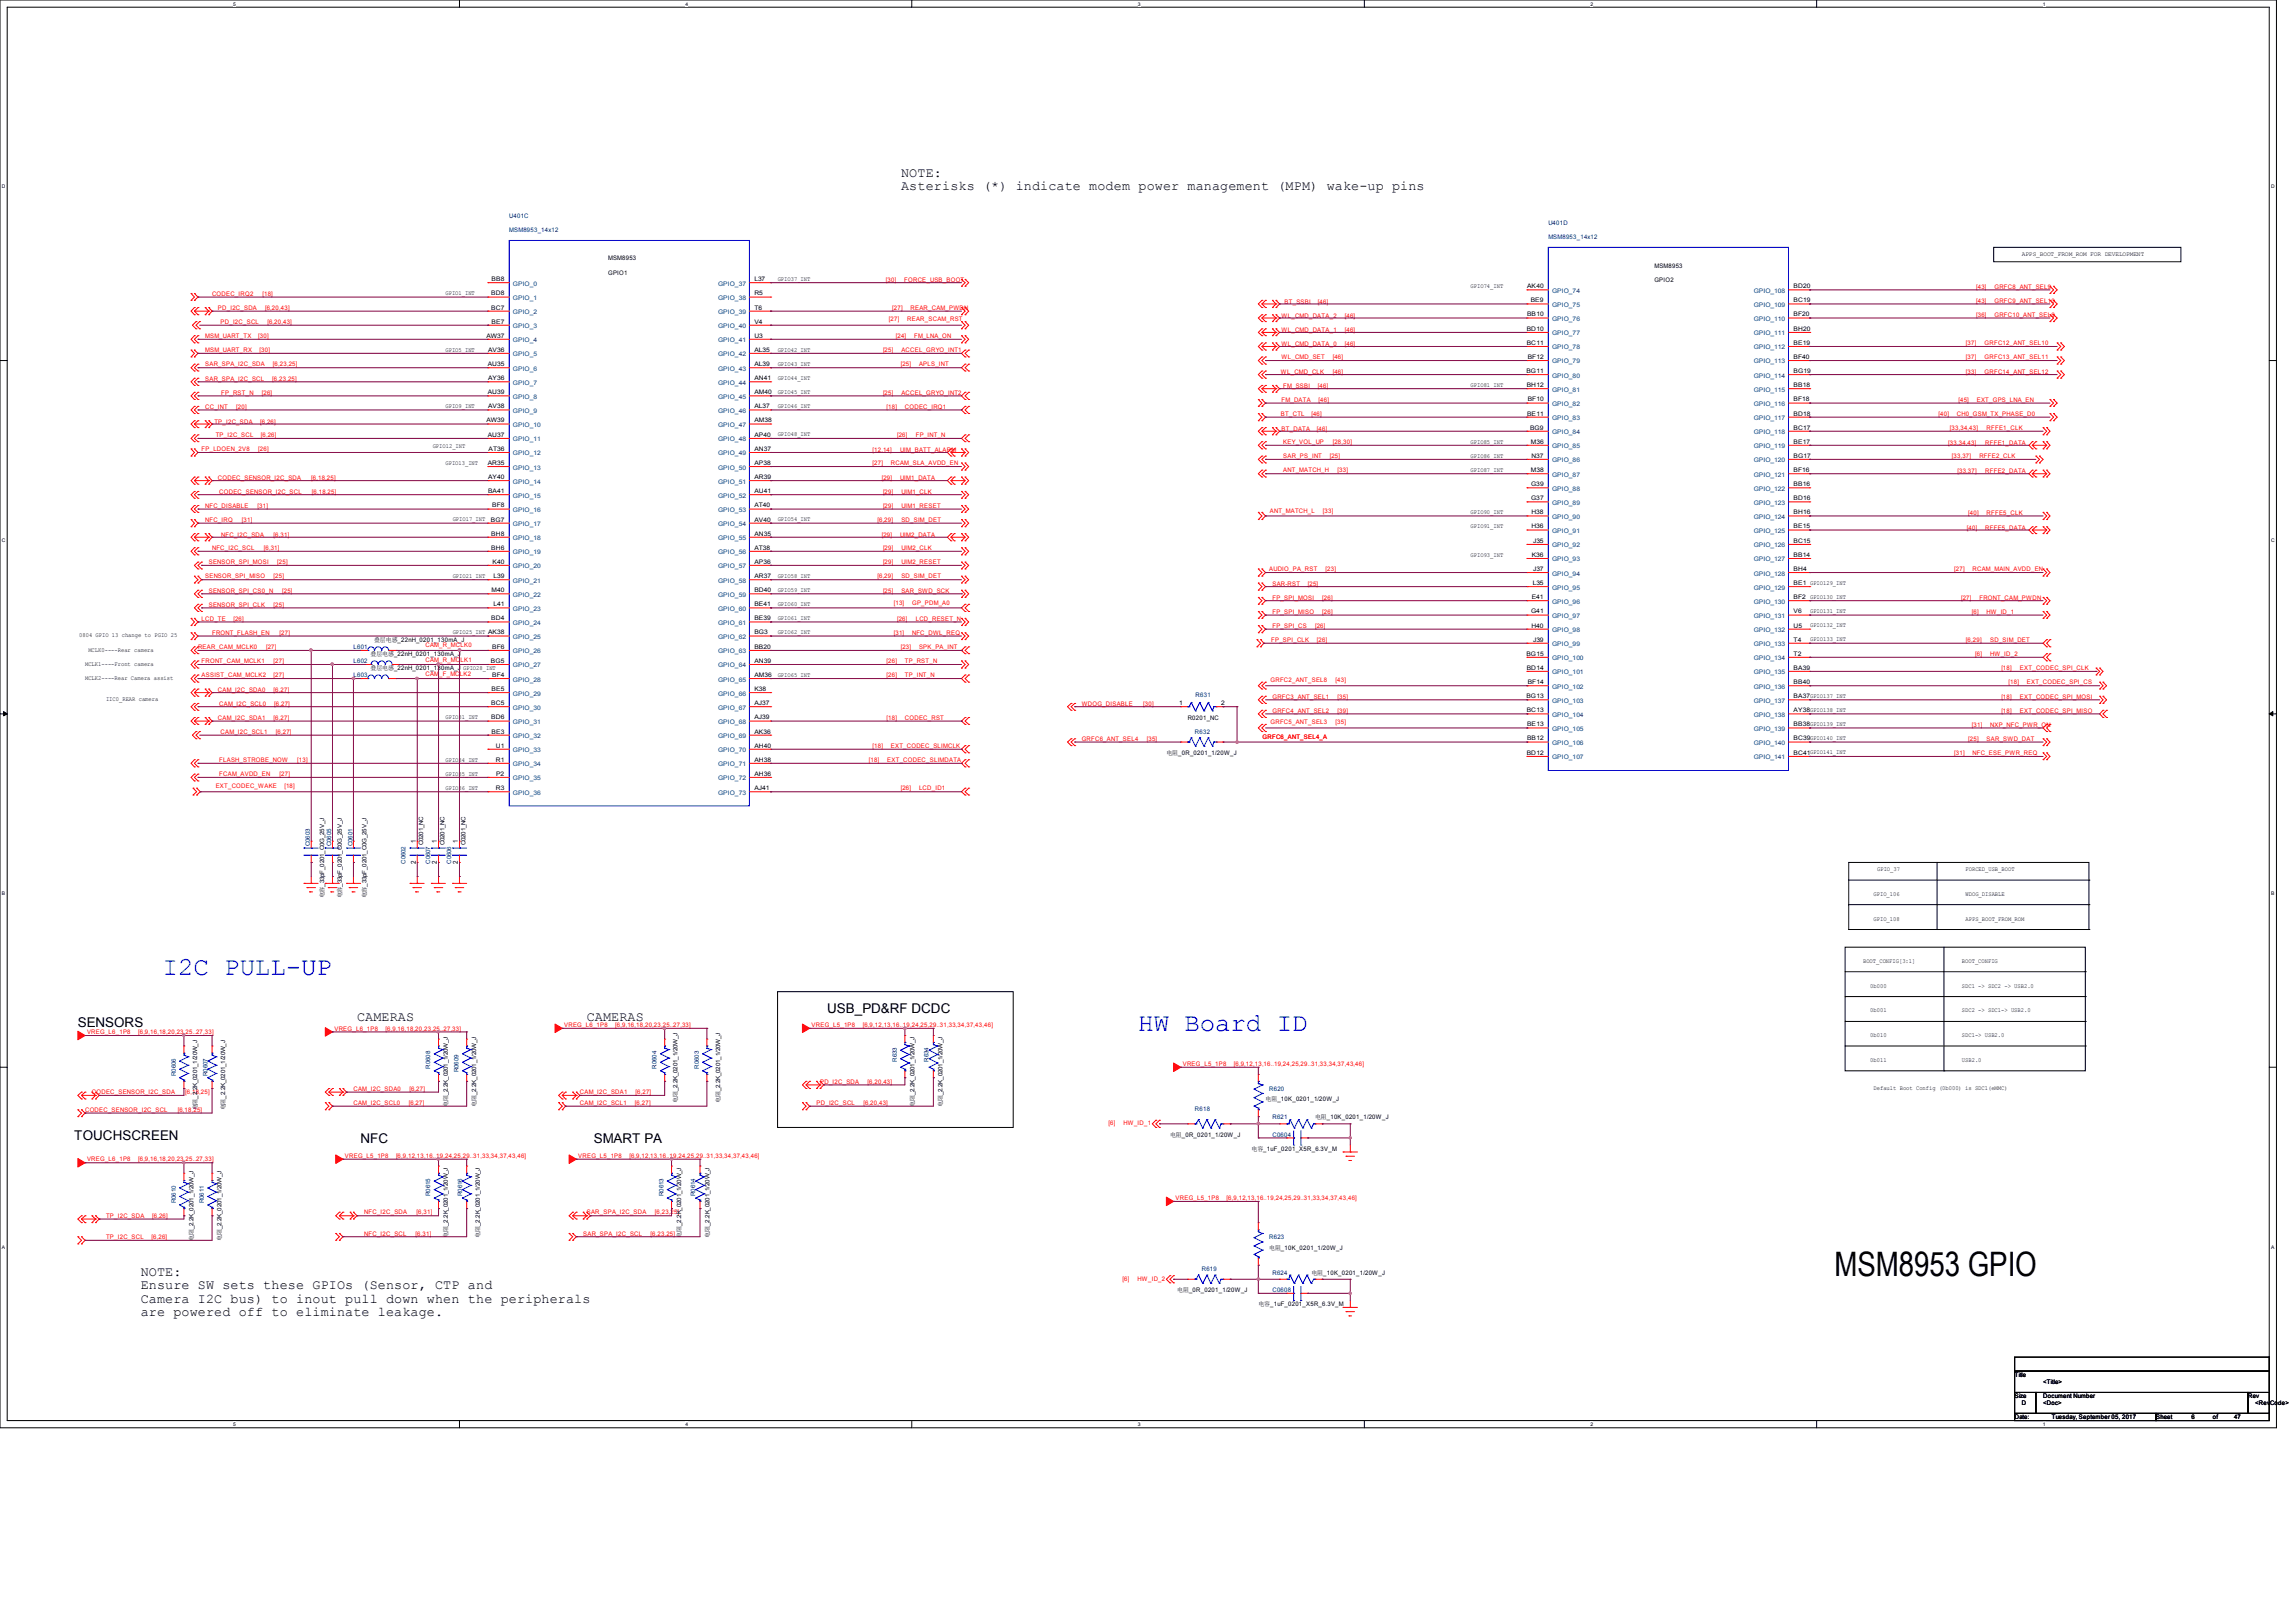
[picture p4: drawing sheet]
<svg xmlns="http://www.w3.org/2000/svg" width="297mm" height="210mm" viewBox="0 0 297 210" stroke-linecap="round" stroke-linejoin="round" font-family="sans-serif">
<defs><g id="words">
<text font-size="4.4" x="237.3" y="165.1">MSM8953 GPIO</text>
<g font-size="3.3" fill="#00f">
<text x="21" y="126.1">I2C PULL-UP</text>
<text x="147.2" y="133.4">HW Board ID</text>
</g>
<g font-size="1.7">
<text x="116.6" y="22.9">NOTE:</text>
<text x="116.6" y="24.6">Asterisks (*) indicate modem power management (MPM) wake-up pins</text>
<text x="107" y="131">USB_PD&amp;RF DCDC</text>
<text x="10.1" y="132.8">SENSORS</text>
<text x="46.2" y="132.2">CAMERAS</text>
<text x="75.9" y="132.2">CAMERAS</text>
<text x="9.6" y="147.5">TOUCHSCREEN</text>
<text x="46.7" y="147.9">NFC</text>
<text x="76.8" y="147.9">SMART PA</text>
<text x="18.2" y="165.1">NOTE:</text>
<text x="18.2" y="166.8">Ensure SW sets these GPIOs (Sensor, CTP and</text>
<text x="18.2" y="168.6">Camera I2C bus) to inout pull down when the peripherals</text>
<text x="18.2" y="170.3">are powered off to eliminate leakage.</text>
</g>
<g font-size=".9">
<text x="53.8" y="111.8" transform="rotate(-90 53.8 111.8)">2</text>
<text x="53.8" y="109.1" transform="rotate(-90 53.8 109.1)">1</text>
<text x="56.5" y="111.8" transform="rotate(-90 56.5 111.8)">2</text>
<text x="56.5" y="109.1" transform="rotate(-90 56.5 109.1)">1</text>
<text x="59.2" y="111.8" transform="rotate(-90 59.2 111.8)">2</text>
<text x="59.2" y="109.1" transform="rotate(-90 59.2 109.1)">1</text>
</g>
<g font-size=".8" fill="#000080">
<text x="65.9" y="28.2">U401C</text>
<text x="200.3" y="29.1">U401D</text>
<text x="65.9" y="30.1">MSM8953_14x12</text>
<text x="200.3" y="30.9">MSM8953_14x12</text>
<text x="45.7" y="84">L601</text>
<text x="45.7" y="87.6">L603</text>
<text x="45.7" y="85.8">L602</text>
<text x="154.6" y="95">R632</text>
<text x="154.7" y="90.1">R631</text>
<text x="40.1" y="109.5" transform="rotate(-90 40.1 109.5)">C0603</text>
<text x="42.8" y="109.5" transform="rotate(-90 42.8 109.5)">C0605</text>
<text x="45.6" y="109.5" transform="rotate(-90 45.6 109.5)">C0601</text>
<text x="52.5" y="111.8" transform="rotate(-90 52.5 111.8)">C0602</text>
<text x="55.6" y="111.8" transform="rotate(-90 55.6 111.8)">C0607</text>
<text x="58.4" y="111.8" transform="rotate(-90 58.4 111.8)">C0606</text>
<text x="116" y="137.4" transform="rotate(-90 116 137.4)">R633</text>
<text x="120.1" y="137.4" transform="rotate(-90 120.1 137.4)">R634</text>
<text x="22.7" y="139.2" transform="rotate(-90 22.7 139.2)">R0606</text>
<text x="26.8" y="139.2" transform="rotate(-90 26.8 139.2)">R0607</text>
<text x="55.6" y="138.3" transform="rotate(-90 55.6 138.3)">R0608</text>
<text x="59.3" y="138.7" transform="rotate(-90 59.3 138.7)">R0609</text>
<text x="84.9" y="138.3" transform="rotate(-90 84.9 138.3)">R0604</text>
<text x="90.4" y="138.3" transform="rotate(-90 90.4 138.3)">R0603</text>
<text x="154.6" y="143.8">R618</text>
<text x="164.2" y="141.1">R620</text>
<text x="164.6" y="147.1">C0604</text>
<text x="164.6" y="144.8">R621</text>
<text x="22.7" y="155.7" transform="rotate(-90 22.7 155.7)">R0610</text>
<text x="26.4" y="155.7" transform="rotate(-90 26.4 155.7)">R0611</text>
<text x="55.6" y="154.7" transform="rotate(-90 55.6 154.7)">R0615</text>
<text x="59.8" y="154.7" transform="rotate(-90 59.8 154.7)">R0616</text>
<text x="85.8" y="154.7" transform="rotate(-90 85.8 154.7)">R0613</text>
<text x="89.9" y="154.7" transform="rotate(-90 89.9 154.7)">R0614</text>
<text x="164.2" y="160.4">R623</text>
<text x="155.5" y="164.5">R619</text>
<text x="164.6" y="167.2">C0608</text>
<text x="164.6" y="164.9">R624</text>
</g>
<g font-size=".8">
<text x="78.7" y="33.7">MSM8953</text>
<text x="78.7" y="35.5">GPIO1</text>
<text x="214" y="34.6">MSM8953</text>
<text x="261.5" y="33.1">APPS_BOOT_FROM_ROM FOR DEVELOPMENT</text>
<text x="57.6" y="38.2">GPIO1_INT</text>
<text x="63.5" y="40">BC7</text>
<text x="63.5" y="38.2">BD8</text>
<text x="63.6" y="36.4">BB8</text>
<text x="63.6" y="41.9">BE7</text>
<text x="97.6" y="41.9">V4</text>
<text x="97.6" y="40">T6</text>
<text x="97.6" y="38.2">R5</text>
<text x="97.6" y="36.4">L37</text>
<text x="100.6" y="36.4">GPIO37_INT</text>
<text x="190.2" y="37.3">GPIO74_INT</text>
<text x="197.5" y="40.9">BB10</text>
<text x="197.5" y="37.3">AK40</text>
<text x="198" y="39.1">BE9</text>
<text x="214" y="36.4">GPIO2</text>
<text x="232" y="40.9">BF20</text>
<text x="232" y="39.1">BC19</text>
<text x="232" y="37.3">BD20</text>
<text x="57.6" y="45.5">GPIO5_INT</text>
<text x="62.9" y="43.7">AW37</text>
<text x="63.1" y="47.4">AU35</text>
<text x="63.1" y="45.5">AV36</text>
<text x="97.6" y="45.5">AL35</text>
<text x="97.6" y="43.7">U3</text>
<text x="97.6" y="47.4">AL39</text>
<text x="100.6" y="47.3">GPIO43_INT</text>
<text x="100.6" y="45.5">GPIO42_INT</text>
<text x="197.5" y="44.6">BC11</text>
<text x="197.5" y="42.8">BD10</text>
<text x="197.6" y="46.4">BF12</text>
<text x="232" y="46.4">BF40</text>
<text x="232" y="44.6">BE19</text>
<text x="232" y="42.8">BH20</text>
<text x="57.6" y="52.8">GPIO9_INT</text>
<text x="63.1" y="51">AU39</text>
<text x="63.1" y="49.2">AY36</text>
<text x="63.1" y="52.8">AV38</text>
<text x="97.6" y="52.8">AL37</text>
<text x="97.6" y="51">AM40</text>
<text x="97.6" y="49.2">AN41</text>
<text x="100.6" y="52.8">GPIO46_INT</text>
<text x="100.6" y="51">GPIO45_INT</text>
<text x="100.6" y="49.1">GPIO44_INT</text>
<text x="190.2" y="50.1">GPIO81_INT</text>
<text x="197.5" y="48.3">BG11</text>
<text x="197.5" y="50.1">BH12</text>
<text x="197.5" y="53.8">BE11</text>
<text x="197.6" y="51.9">BF10</text>
<text x="232" y="53.8">BD18</text>
<text x="232" y="51.9">BF18</text>
<text x="232" y="50.1">BB18</text>
<text x="232" y="48.3">BG19</text>
<text x="56" y="58">GPIO12_INT</text>
<text x="62.9" y="54.7">AW39</text>
<text x="63.1" y="56.5">AU37</text>
<text x="63.2" y="58.3">AT36</text>
<text x="97.6" y="58.3">AN37</text>
<text x="97.6" y="56.5">AP40</text>
<text x="97.6" y="54.7">AM38</text>
<text x="100.6" y="56.5">GPIO48_INT</text>
<text x="190.2" y="59.2">GPIO86_INT</text>
<text x="190.2" y="57.4">GPIO85_INT</text>
<text x="197.9" y="55.6">BG9</text>
<text x="198" y="57.4">M36</text>
<text x="198.1" y="59.2">N37</text>
<text x="232" y="59.2">BG17</text>
<text x="232" y="57.4">BE17</text>
<text x="232" y="55.6">BC17</text>
<text x="57.6" y="60.1">GPIO13_INT</text>
<text x="63.1" y="60.2">AR35</text>
<text x="63.1" y="62">AY40</text>
<text x="63.1" y="63.8">BA41</text>
<text x="63.7" y="65.7">BF8</text>
<text x="97.6" y="65.7">AT40</text>
<text x="97.6" y="63.8">AU41</text>
<text x="97.6" y="62">AR39</text>
<text x="97.6" y="60.2">AP38</text>
<text x="190.2" y="61">GPIO87_INT</text>
<text x="198" y="61.1">M38</text>
<text x="198.1" y="64.7">G37</text>
<text x="198.1" y="62.9">G39</text>
<text x="232" y="64.7">BD16</text>
<text x="232" y="62.9">BB16</text>
<text x="232" y="61.1">BF16</text>
<text x="58.6" y="67.4">GPIO17_INT</text>
<text x="63.5" y="67.5">BG7</text>
<text x="63.5" y="71.1">BH6</text>
<text x="63.5" y="69.3">BH8</text>
<text x="97.6" y="69.3">AN35</text>
<text x="97.6" y="67.5">AV40</text>
<text x="97.6" y="71.1">AT38</text>
<text x="100.6" y="67.4">GPIO54_INT</text>
<text x="190.2" y="68.4">GPIO91_INT</text>
<text x="190.2" y="66.5">GPIO90_INT</text>
<text x="198.1" y="68.4">H36</text>
<text x="198.1" y="66.5">H38</text>
<text x="198.3" y="70.2">J35</text>
<text x="232" y="70.2">BC15</text>
<text x="232" y="68.4">BE15</text>
<text x="232" y="66.5">BH16</text>
<text x="58.6" y="74.8">GPIO21_INT</text>
<text x="63.6" y="76.6">M40</text>
<text x="63.7" y="72.9">K40</text>
<text x="63.8" y="74.8">L39</text>
<text x="97.6" y="76.6">BD40</text>
<text x="97.6" y="74.8">AR37</text>
<text x="97.6" y="72.9">AP36</text>
<text x="100.6" y="76.6">GPIO59_INT</text>
<text x="100.6" y="74.8">GPIO58_INT</text>
<text x="190.2" y="72">GPIO93_INT</text>
<text x="198.1" y="77.5">E41</text>
<text x="198.1" y="72.1">K36</text>
<text x="198.3" y="75.7">L35</text>
<text x="198.3" y="73.9">J37</text>
<text x="232" y="77.5">BF2 GPIO130_INT</text>
<text x="232" y="75.7">BE1 GPIO129_INT</text>
<text x="232" y="73.9">BH4</text>
<text x="232" y="72.1">BB14</text>
<text x="10.2" y="82.4">0804 GPIO 13 change to PGIO 25</text>
<text x="48.4" y="83.1">叠层电感_22nH_0201_130mA_J</text>
<text x="58.6" y="82.1">GPIO25_INT AK38</text>
<text x="63.5" y="80.3">BD4</text>
<text x="63.7" y="83.9">BF6</text>
<text x="63.8" y="78.4">L41</text>
<text x="97.6" y="83.9">BB20</text>
<text x="97.6" y="82.1">BG3</text>
<text x="97.6" y="80.3">BE39</text>
<text x="97.6" y="78.4">BE41</text>
<text x="100.6" y="82.1">GPIO62_INT</text>
<text x="100.6" y="80.3">GPIO61_INT</text>
<text x="100.6" y="78.4">GPIO60_INT</text>
<text x="198.1" y="79.4">G41</text>
<text x="198.1" y="81.2">H40</text>
<text x="198.3" y="83">J39</text>
<text x="232" y="83">T4</text>
<text x="232" y="81.2">U5</text>
<text x="232" y="79.4">V6</text>
<text x="234.1" y="83">GPIO133_INT</text>
<text x="234.1" y="81.2">GPIO132_INT</text>
<text x="234.1" y="79.3">GPIO131_INT</text>
<text x="11" y="86.2">MCLK1----Front camera</text>
<text x="11" y="88">MCLK2----Rear Camera assist</text>
<text x="11.4" y="84.4">MCLK0----Rear camera</text>
<text x="47.9" y="86.7">叠层电感_22nH_0201_130mA_J</text>
<text x="47.9" y="84.9">叠层电感_22nH_0201_130mA_J</text>
<text x="59.9" y="86.7">GPIO28_INT</text>
<text x="63.5" y="85.8">BG5</text>
<text x="63.6" y="89.4">BE5</text>
<text x="63.7" y="87.6">BF4</text>
<text x="97.6" y="89.4">K38</text>
<text x="97.6" y="87.6">AM36</text>
<text x="97.6" y="85.8">AN39</text>
<text x="100.6" y="87.5">GPIO65_INT</text>
<text x="197.5" y="84.8">BG15</text>
<text x="197.5" y="86.7">BD14</text>
<text x="197.6" y="88.5">BF14</text>
<text x="232" y="88.5">BB40</text>
<text x="232" y="86.7">BA39</text>
<text x="232" y="84.8">T2</text>
<text x="13.7" y="90.8">IIC0_REAR camera</text>
<text x="57.6" y="93">GPIO31_INT</text>
<text x="63.5" y="93.1">BD6</text>
<text x="63.5" y="91.2">BC5</text>
<text x="63.6" y="94.9">BE3</text>
<text x="97.6" y="94.9">AK36</text>
<text x="97.6" y="93.1">AJ39</text>
<text x="97.6" y="91.2">AJ37</text>
<text x="152.5" y="91.2">1</text>
<text x="153.6" y="93.1">R0201_NC</text>
<text x="158" y="91.2">2</text>
<text x="197.5" y="90.3">BG13</text>
<text x="197.5" y="92.2">BC13</text>
<text x="197.5" y="95.8">BB12</text>
<text x="197.5" y="94">BE13</text>
<text x="232" y="95.8">BC39GPIO140_INT</text>
<text x="232" y="94">BB38GPIO139_INT</text>
<text x="232" y="92.2">AY38GPIO138_INT</text>
<text x="232" y="90.3">BA37GPIO137_INT</text>
<text x="57.6" y="100.4">GPIO35_INT</text>
<text x="57.6" y="98.6">GPIO34_INT</text>
<text x="64.1" y="98.6">R1</text>
<text x="64.1" y="96.7">U1</text>
<text x="64.2" y="100.4">P2</text>
<text x="97.6" y="96.7">AH40</text>
<text x="97.6" y="98.6">AH38</text>
<text x="97.6" y="100.4">AH36</text>
<text x="150.9" y="97.7">电阻_0R_0201_1/20W_J</text>
<text x="197.5" y="97.7">BD12</text>
<text x="232" y="97.7">BC41GPIO141_INT</text>
<text x="57.6" y="102.2">GPIO36_INT</text>
<text x="64.1" y="102.2">R3</text>
<text x="97.6" y="102.2">AJ41</text>
<text x="54.7" y="109.4" transform="rotate(-90 54.7 109.4)">C0201_NC</text>
<text x="57.5" y="109.4" transform="rotate(-90 57.5 109.4)">C0201_NC</text>
<text x="60.2" y="109.4" transform="rotate(-90 60.2 109.4)">C0201_NC</text>
<text x="242.8" y="112.7">GPIO_37</text>
<text x="254.3" y="112.7">FORCED_USB_BOOT</text>
<text x="41.9" y="116.2" transform="rotate(-90 41.9 116.2)">电容_33pF_0201_C0G_25V_J</text>
<text x="44.2" y="116.2" transform="rotate(-90 44.2 116.2)">电容_33pF_0201_C0G_25V_J</text>
<text x="47.4" y="116.2" transform="rotate(-90 47.4 116.2)">电容_33pF_0201_C0G_25V_J</text>
<text x="242.4" y="115.9">GPIO_106</text>
<text x="242.4" y="119.1">GPIO_108</text>
<text x="254.3" y="115.9">WDOG_DISABLE</text>
<text x="254.3" y="119.1">APPS_BOOT_FROM_ROM</text>
<text x="241" y="124.6">BOOT_CONFIG[3:1]</text>
<text x="253.8" y="124.6">BOOT_CONFIG</text>
<text x="241.9" y="127.8">0b000</text>
<text x="241.9" y="131">0b001</text>
<text x="253.8" y="131">SDC2 -&gt; SDC1-&gt; USB2.0</text>
<text x="253.8" y="127.8">SDC1 -&gt; SDC2 -&gt; USB2.0</text>
<text x="241.9" y="134.2">0b010</text>
<text x="241.9" y="137.4">0b011</text>
<text x="253.8" y="134.2">SDC1-&gt; USB2.0</text>
<text x="253.8" y="137.4">USB2.0</text>
<text x="25.5" y="143.7" transform="rotate(-90 25.5 143.7)">电阻_2.2K_0201_1/20W_J</text>
<text x="29.1" y="143.7" transform="rotate(-90 29.1 143.7)">电阻_2.2K_0201_1/20W_J</text>
<text x="57.9" y="143.2" transform="rotate(-90 57.9 143.2)">电阻_2.2K_0201_1/20W_J</text>
<text x="61.6" y="143.2" transform="rotate(-90 61.6 143.2)">电阻_2.2K_0201_1/20W_J</text>
<text x="87.6" y="142.7" transform="rotate(-90 87.6 142.7)">电阻_2.2K_0201_1/20W_J</text>
<text x="93.1" y="142.7" transform="rotate(-90 93.1 142.7)">电阻_2.2K_0201_1/20W_J</text>
<text x="118.3" y="143.2" transform="rotate(-90 118.3 143.2)">电阻_2.2K_0201_1/20W_J</text>
<text x="121.9" y="143.2" transform="rotate(-90 121.9 143.2)">电阻_2.2K_0201_1/20W_J</text>
<text x="163.7" y="142.5">电阻_10K_0201_1/20W_J</text>
<text x="242.4" y="141.1">Default Boot Config (0b000) is SDC1(eMMC)</text>
<text x="151.3" y="147.1">电阻_0R_0201_1/20W_J</text>
<text x="161.9" y="148.9">电容_1uF_0201_X5R_6.3V_M</text>
<text x="170.1" y="144.8">电阻_10K_0201_1/20W_J</text>
<text x="25" y="160.6" transform="rotate(-90 25 160.6)">电阻_2.2K_0201_1/20W_J</text>
<text x="28.7" y="160.6" transform="rotate(-90 28.7 160.6)">电阻_2.2K_0201_1/20W_J</text>
<text x="57.9" y="160.1" transform="rotate(-90 57.9 160.1)">电阻_2.2K_0201_1/20W_J</text>
<text x="62.1" y="160.1" transform="rotate(-90 62.1 160.1)">电阻_2.2K_0201_1/20W_J</text>
<text x="88.1" y="160.1" transform="rotate(-90 88.1 160.1)">电阻_2.2K_0201_1/20W_J</text>
<text x="91.8" y="160.1" transform="rotate(-90 91.8 160.1)">电阻_2.2K_0201_1/20W_J</text>
<text x="164.2" y="161.7">电阻_10K_0201_1/20W_J</text>
<text x="152.3" y="167.2">电阻_0R_0201_1/20W_J</text>
<text x="169.6" y="164.9">电阻_10K_0201_1/20W_J</text>
<text x="162.8" y="169">电容_1uF_0201_X5R_6.3V_M</text>
<text x="260.6" y="178.2">Title</text>
<text x="264.3" y="179.1">&lt;Title&gt;</text>
<text x="260.6" y="180.9">Size</text>
<text x="260.6" y="183.6">Date:</text>
<text x="261.6" y="181.8">D</text>
<text x="264.3" y="180.9">Document Number</text>
<text x="264.3" y="181.8">&lt;Doc&gt;</text>
<text x="265.4" y="183.6">Tuesday, September 05, 2017</text>
<text x="278.9" y="183.6">Sheet</text>
<text x="283.5" y="183.6">6</text>
<text x="286.2" y="183.6">of</text>
<text x="289" y="183.6">47</text>
<text x="290.8" y="180.9">Rev</text>
<text x="291.7" y="181.8">&lt;RevCode&gt;</text>
</g>
<g font-size=".8" fill="#f00">
<text x="27.4" y="38.3">CODEC_IRQ2</text>
<text x="28.2" y="40.2">PD_I2C_SDA</text>
<text x="28.5" y="41.9">PD_I2C_SCL</text>
<text x="34" y="38.3">[18]</text>
<text x="34.3" y="40.2">[6,20,43]</text>
<text x="34.6" y="41.9">[6,20,43]</text>
<text x="114.6" y="36.4">[30]</text>
<text x="115" y="41.5">[27]</text>
<text x="115.4" y="40.1">[27]</text>
<text x="117" y="36.4">FORCE_USB_BOOT</text>
<text x="117.4" y="41.5">REAR_SCAM_RST</text>
<text x="117.8" y="40.1">REAR_CAM_PWDN</text>
<text x="165.8" y="41.1">WL_CMD_DATA_2</text>
<text x="166.2" y="39.3">BT_SSBI</text>
<text x="170.5" y="39.3">[46]</text>
<text x="174" y="41.1">[46]</text>
<text x="255.6" y="41">[36]</text>
<text x="255.6" y="37.3">[43]</text>
<text x="255.6" y="39.2">[43]</text>
<text x="258" y="41">GRFC10_ANT_SEL8</text>
<text x="258" y="37.3">GRFC8_ANT_SEL9</text>
<text x="258" y="39.2">GRFC9_ANT_SEL10</text>
<text x="26.5" y="45.6">MSM_UART_RX</text>
<text x="26.5" y="43.8">MSM_UART_TX</text>
<text x="26.5" y="47.4">SAR_SPA_I2C_SDA</text>
<text x="33.4" y="43.8">[30]</text>
<text x="33.6" y="45.6">[30]</text>
<text x="35.3" y="47.4">[6,23,25]</text>
<text x="114.2" y="45.6">[25]</text>
<text x="115.9" y="43.8">[24]</text>
<text x="116.5" y="47.4">[25]</text>
<text x="116.6" y="45.6">ACCEL_GRYO_INT1</text>
<text x="118.2" y="43.8">FM_LNA_ON</text>
<text x="118.9" y="47.4">APLS_INT</text>
<text x="165.8" y="44.7">WL_CMD_DATA_0</text>
<text x="165.8" y="42.9">WL_CMD_DATA_1</text>
<text x="165.8" y="46.5">WL_CMD_SET</text>
<text x="172.4" y="46.5">[46]</text>
<text x="174" y="44.7">[46]</text>
<text x="174" y="42.9">[46]</text>
<text x="254.3" y="44.7">[37]</text>
<text x="254.3" y="46.5">[37]</text>
<text x="256.7" y="44.7">GRFC12_ANT_SEL10</text>
<text x="256.7" y="46.5">GRFC13_ANT_SEL11</text>
<text x="26.5" y="49.2">SAR_SPA_I2C_SCL</text>
<text x="26.5" y="52.9">CC_INT</text>
<text x="28.6" y="51.1">FP_RST_N</text>
<text x="30.6" y="52.9">[20]</text>
<text x="33.9" y="51.1">[26]</text>
<text x="35.2" y="49.2">[6,23,25]</text>
<text x="114.2" y="51.1">[25]</text>
<text x="114.7" y="52.9">[18]</text>
<text x="116.6" y="51.1">ACCEL_GRYO_INT2</text>
<text x="117.1" y="52.9">CODEC_IRQ1</text>
<text x="165.7" y="53.8">BT_CTL</text>
<text x="165.7" y="48.3">WL_CMD_CLK</text>
<text x="165.8" y="52">FM_DATA</text>
<text x="166" y="50.2">FM_SSBI</text>
<text x="169.6" y="53.8">[46]</text>
<text x="170.5" y="50.2">[46]</text>
<text x="170.6" y="52">[46]</text>
<text x="172.4" y="48.3">[46]</text>
<text x="250.8" y="53.8">[40]</text>
<text x="253.1" y="53.8">CH0_GSM_TX_PHASE_D0</text>
<text x="253.3" y="52">[45]</text>
<text x="254.3" y="48.3">[33]</text>
<text x="255.7" y="52">EXT_GPS_LNA_EN</text>
<text x="256.7" y="48.3">GRFC14_ANT_SEL12</text>
<text x="26.1" y="58.4">FP_LDOEN_2V8</text>
<text x="27.7" y="54.8">TP_I2C_SDA</text>
<text x="27.9" y="56.6">TP_I2C_SCL</text>
<text x="33.4" y="58.4">[26]</text>
<text x="33.7" y="54.8">[6,26]</text>
<text x="33.7" y="56.6">[6,26]</text>
<text x="112.9" y="58.5">[12,14]</text>
<text x="116" y="56.6">[26]</text>
<text x="116.4" y="58.5">UIM_BATT_ALARM</text>
<text x="118.5" y="56.6">FP_INT_N</text>
<text x="165.8" y="55.8">BT_DATA</text>
<text x="166" y="57.5">KEY_VOL_UP</text>
<text x="166" y="59.3">SAR_PS_INT</text>
<text x="170.4" y="55.8">[46]</text>
<text x="172" y="59.3">[25]</text>
<text x="172.4" y="57.5">[28,30]</text>
<text x="252" y="57.6">[33,34,43]</text>
<text x="252.2" y="55.6">[33,34,43]</text>
<text x="252.5" y="59.3">[33,37]</text>
<text x="256" y="59.3">RFFE2_CLK</text>
<text x="256.8" y="57.6">RFFE1_DATA</text>
<text x="257" y="55.6">RFFE1_CLK</text>
<text x="26.5" y="65.7">NFC_DISABLE</text>
<text x="28.2" y="62.1">CODEC_SENSOR_I2C_SDA</text>
<text x="28.4" y="63.9">CODEC_SENSOR_I2C_SCL</text>
<text x="33.3" y="65.7">[31]</text>
<text x="40.3" y="62.1">[6,18,25]</text>
<text x="40.3" y="63.9">[6,18,25]</text>
<text x="112.9" y="60.2">[27]</text>
<text x="114.1" y="62.1">[29]</text>
<text x="114.2" y="65.7">[29]</text>
<text x="114.2" y="63.9">[29]</text>
<text x="115.2" y="60.2">RCAM_SLA_AVDD_EN</text>
<text x="116.4" y="62.1">UIM1_DATA</text>
<text x="116.6" y="65.7">UIM1_RESET</text>
<text x="116.6" y="63.9">UIM1_CLK</text>
<text x="166" y="61.1">ANT_MATCH_H</text>
<text x="173" y="61.1">[33]</text>
<text x="253.2" y="61.2">[33,37]</text>
<text x="256.8" y="61.2">RFFE2_DATA</text>
<text x="26.5" y="67.5">NFC_IRQ</text>
<text x="27.4" y="71.2">NFC_I2C_SCL</text>
<text x="28.6" y="69.5">NFC_I2C_SDA</text>
<text x="31.3" y="67.5">[31]</text>
<text x="34.1" y="71.2">[6,31]</text>
<text x="35.4" y="69.5">[6,31]</text>
<text x="113.5" y="67.5">[6,29]</text>
<text x="114.1" y="69.5">[29]</text>
<text x="114.2" y="71.2">[29]</text>
<text x="116.4" y="69.5">UIM2_DATA</text>
<text x="116.6" y="71.2">UIM2_CLK</text>
<text x="116.6" y="67.5">SD_SIM_DET</text>
<text x="164.3" y="66.4">ANT_MATCH_L</text>
<text x="171.1" y="66.4">[33]</text>
<text x="254.4" y="68.5">[40]</text>
<text x="254.6" y="66.6">[40]</text>
<text x="256.8" y="68.5">RFFE5_DATA</text>
<text x="257" y="66.6">RFFE5_CLK</text>
<text x="26.5" y="74.8">SENSOR_SPI_MISO</text>
<text x="27" y="73">SENSOR_SPI_MOSI</text>
<text x="27" y="76.7">SENSOR_SPI_CS0_N</text>
<text x="35.4" y="74.8">[25]</text>
<text x="35.9" y="73">[25]</text>
<text x="36.5" y="76.7">[25]</text>
<text x="113.5" y="74.8">[6,29]</text>
<text x="114.2" y="73">[29]</text>
<text x="114.2" y="76.7">[25]</text>
<text x="116.6" y="73">UIM2_RESET</text>
<text x="116.6" y="74.8">SD_SIM_DET</text>
<text x="116.6" y="76.7">SAR_SWD_SCK</text>
<text x="164.2" y="73.9">AUDIO_PA_RST</text>
<text x="164.6" y="75.8">SAR-RST</text>
<text x="164.6" y="77.6">FP_SPI_MOSI</text>
<text x="169.2" y="75.8">[25]</text>
<text x="171" y="77.6">[26]</text>
<text x="171.5" y="73.9">[23]</text>
<text x="252.8" y="73.9">[27]</text>
<text x="253.7" y="77.6">[27]</text>
<text x="255.2" y="73.9">RCAM_MAIN_AVDD_EN</text>
<text x="256" y="77.6">FRONT_CAM_PWDN</text>
<text x="25.6" y="84">REAR_CAM_MCLK0</text>
<text x="26.1" y="80.3">LCD_TE</text>
<text x="27" y="78.5">SENSOR_SPI_CLK</text>
<text x="27.4" y="82.2">FRONT_FLASH_EN</text>
<text x="30.2" y="80.3">[26]</text>
<text x="34.4" y="84">[27]</text>
<text x="35.4" y="78.5">[25]</text>
<text x="36.2" y="82.2">[27]</text>
<text x="55" y="83.8">CAM_R_MCLK0</text>
<text x="115.6" y="78.3">[13]</text>
<text x="115.6" y="82.2">[31]</text>
<text x="116" y="80.3">[26]</text>
<text x="116.5" y="84">[23]</text>
<text x="118" y="78.3">GP_PDM_A0</text>
<text x="118" y="82.2">NFC_DWL_REQ</text>
<text x="118.5" y="80.3">LCD_RESET_N</text>
<text x="118.9" y="84">SPK_PA_INT</text>
<text x="164.4" y="83.1">FP_SPI_CLK</text>
<text x="164.6" y="79.4">FP_SPI_MISO</text>
<text x="164.6" y="81.2">FP_SPI_CS</text>
<text x="170.1" y="81.2">[26]</text>
<text x="170.4" y="83.1">[26]</text>
<text x="171" y="79.4">[26]</text>
<text x="254.3" y="83.1">[6,29]</text>
<text x="255.1" y="79.4">[6]</text>
<text x="257" y="79.4">HW_ID_1</text>
<text x="257.4" y="83.1">SD_SIM_DET</text>
<text x="26.1" y="87.6">ASSIST_CAM_MCLK2</text>
<text x="26.1" y="85.8">FRONT_CAM_MCLK1</text>
<text x="28.2" y="89.6">CAM_I2C_SDA0</text>
<text x="35.4" y="89.6">[6,27]</text>
<text x="35.4" y="87.6">[27]</text>
<text x="35.4" y="85.8">[27]</text>
<text x="55" y="85.6">CAM_R_MCLK1</text>
<text x="55" y="87.4">CAM_F_MCLK2</text>
<text x="114.7" y="85.8">[26]</text>
<text x="114.7" y="87.6">[26]</text>
<text x="117.1" y="85.8">TP_RST_N</text>
<text x="117.1" y="87.6">TP_INT_N</text>
<text x="164.3" y="88.2">GRFC2_ANT_SEL8</text>
<text x="172.8" y="88.2">[43]</text>
<text x="255.5" y="84.9">[6]</text>
<text x="257.4" y="84.9">HW_ID_2</text>
<text x="258.9" y="86.7">[18]</text>
<text x="259.8" y="88.6">[18]</text>
<text x="261.3" y="86.7">EXT_CODEC_SPI_CLK</text>
<text x="262.2" y="88.6">EXT_CODEC_SPI_CS</text>
<text x="28.2" y="93.2">CAM_I2C_SDA1</text>
<text x="28.4" y="91.3">CAM_I2C_SCL0</text>
<text x="28.5" y="95">CAM_I2C_SCL1</text>
<text x="35.4" y="93.2">[6,27]</text>
<text x="35.5" y="91.3">[6,27]</text>
<text x="35.7" y="95">[6,27]</text>
<text x="114.7" y="93.1">[18]</text>
<text x="117.1" y="93.1">CODEC_RST</text>
<text x="139.9" y="95.9">GRFC6_ANT_SEL4</text>
<text x="139.9" y="91.3">WDOG_DISABLE</text>
<text x="147.9" y="91.3">[30]</text>
<text x="148.3" y="95.9">[35]</text>
<text x="163.3" y="95.6">GRFC6_ANT_SEL4_A</text>
<text x="164.3" y="93.7">GRFC5_ANT_SEL3</text>
<text x="164.6" y="90.4">GRFC3_ANT_SEL1</text>
<text x="164.6" y="92.2">GRFC4_ANT_SEL2</text>
<text x="172.8" y="93.7">[35]</text>
<text x="173" y="90.4">[35]</text>
<text x="173" y="92.2">[39]</text>
<text x="254.6" y="95.9">[25]</text>
<text x="255.1" y="94.1">[31]</text>
<text x="257" y="95.9">SAR_SWD_DAT</text>
<text x="257.4" y="94.1">NXP_NFC_PWR_ON</text>
<text x="258.9" y="92.2">[18]</text>
<text x="258.9" y="90.4">[18]</text>
<text x="261.3" y="92.2">EXT_CODEC_SPI_MISO</text>
<text x="261.3" y="90.4">EXT_CODEC_SPI_MOSI</text>
<text x="27.9" y="101.9">EXT_CODEC_WAKE</text>
<text x="28.4" y="98.6">FLASH_STROBE_NOW</text>
<text x="28.4" y="100.5">FCAM_AVDD_EN</text>
<text x="36.2" y="100.5">[27]</text>
<text x="36.8" y="101.9">[18]</text>
<text x="38.4" y="98.6">[13]</text>
<text x="112.4" y="98.6">[18]</text>
<text x="112.9" y="96.8">[18]</text>
<text x="114.8" y="98.6">EXT_CODEC_SLIMDATA</text>
<text x="115.2" y="96.8">EXT_CODEC_SLIMCLK</text>
<text x="252.8" y="97.7">[31]</text>
<text x="255.2" y="97.7">NFC_ESE_PWR_REQ</text>
<text x="116.5" y="102.3">[26]</text>
<text x="118.9" y="102.3">LCD_ID1</text>
<text x="11.3" y="133.8">VREG_L6_1P8</text>
<text x="17.9" y="133.8">[6,9,16,18,20,23,25..27,33]</text>
<text x="43.3" y="133.4">VREG_L6_1P8</text>
<text x="49.9" y="133.4">[6,9,16,18,20,23,25..27,33]</text>
<text x="73" y="132.9">VREG_L6_1P8</text>
<text x="79.6" y="132.9">[6,9,16,18,20,23,25..27,33]</text>
<text x="105" y="132.9">VREG_L5_1P8</text>
<text x="111.6" y="132.9">[6,9,12,13,16..19,24,25,29..31,33,34,37,43,46]</text>
<text x="153" y="137.9">VREG_L5_1P8</text>
<text x="159.6" y="137.9">[6,9,12,13,16..19,24,25,29..31,33,34,37,43,46]</text>
<text x="11" y="143.9">CODEC_SENSOR_I2C_SCL</text>
<text x="11.9" y="141.6">CODEC_SENSOR_I2C_SDA</text>
<text x="23" y="143.9">[6,18,25]</text>
<text x="24" y="141.6">[6,18,25]</text>
<text x="45.7" y="141.1">CAM_I2C_SDA0</text>
<text x="45.7" y="143">CAM_I2C_SCL0</text>
<text x="52.9" y="143">[6,27]</text>
<text x="53" y="141.1">[6,27]</text>
<text x="75" y="141.6">CAM_I2C_SDA1</text>
<text x="75" y="143">CAM_I2C_SCL1</text>
<text x="82.1" y="143">[6,27]</text>
<text x="82.2" y="141.6">[6,27]</text>
<text x="105.6" y="143">PD_I2C_SCL</text>
<text x="106.1" y="140.2">PD_I2C_SDA</text>
<text x="111.7" y="143">[6,20,43]</text>
<text x="112.2" y="140.2">[6,20,43]</text>
<text x="44.6" y="149.8">VREG_L5_1P8</text>
<text x="51.2" y="149.8">[6,9,12,13,16..19,24,25,29..31,33,34,37,43,46]</text>
<text x="74.8" y="149.8">VREG_L5_1P8</text>
<text x="81.4" y="149.8">[6,9,12,13,16..19,24,25,29..31,33,34,37,43,46]</text>
<text x="143.4" y="145.6">[6]</text>
<text x="145.3" y="145.6">HW_ID_1</text>
<text x="11.3" y="150.3">VREG_L6_1P8</text>
<text x="17.9" y="150.3">[6,9,16,18,20,23,25..27,33]</text>
<text x="152.1" y="155.3">VREG_L5_1P8</text>
<text x="158.7" y="155.3">[6,9,12,13,16..19,24,25,29..31,33,34,37,43,46]</text>
<text x="13.7" y="157.6">TP_I2C_SDA</text>
<text x="13.7" y="160.4">TP_I2C_SCL</text>
<text x="19.6" y="160.4">[6,26]</text>
<text x="19.7" y="157.6">[6,26]</text>
<text x="47.1" y="157.1">NFC_I2C_SDA</text>
<text x="47.1" y="159.9">NFC_I2C_SCL</text>
<text x="53.8" y="159.9">[6,31]</text>
<text x="53.9" y="157.1">[6,31]</text>
<text x="75.4" y="159.9">SAR_SPA_I2C_SCL</text>
<text x="75.9" y="157.1">SAR_SPA_I2C_SDA</text>
<text x="84.2" y="159.9">[6,23,25]</text>
<text x="84.7" y="157.1">[6,23,25]</text>
<text x="145.2" y="165.7">[6]</text>
<text x="147.2" y="165.7">HW_ID_2</text>
</g>
<g font-size=".8" fill="#004080">
<text x="66.3" y="40.6">GPIO_2</text>
<text x="66.3" y="38.8">GPIO_1</text>
<text x="66.3" y="37">GPIO_0</text>
<text x="92.9" y="40.6">GPIO_39</text>
<text x="92.9" y="38.8">GPIO_38</text>
<text x="92.9" y="37">GPIO_37</text>
<text x="200.8" y="41.5">GPIO_76</text>
<text x="200.8" y="39.7">GPIO_75</text>
<text x="200.8" y="37.9">GPIO_74</text>
<text x="226.8" y="41.5">GPIO_110</text>
<text x="226.8" y="39.7">GPIO_109</text>
<text x="226.8" y="37.9">GPIO_108</text>
<text x="66.3" y="44.3">GPIO_4</text>
<text x="66.3" y="46.1">GPIO_5</text>
<text x="66.3" y="48">GPIO_6</text>
<text x="66.3" y="42.5">GPIO_3</text>
<text x="92.9" y="46.1">GPIO_42</text>
<text x="92.9" y="44.3">GPIO_41</text>
<text x="92.9" y="42.5">GPIO_40</text>
<text x="92.9" y="48">GPIO_43</text>
<text x="200.8" y="47">GPIO_79</text>
<text x="200.8" y="45.2">GPIO_78</text>
<text x="200.8" y="43.4">GPIO_77</text>
<text x="226.8" y="47">GPIO_113</text>
<text x="226.8" y="45.2">GPIO_112</text>
<text x="226.8" y="43.4">GPIO_111</text>
<text x="66.3" y="49.8">GPIO_7</text>
<text x="66.3" y="51.6">GPIO_8</text>
<text x="66.3" y="53.4">GPIO_9</text>
<text x="92.9" y="53.4">GPIO_46</text>
<text x="92.9" y="51.6">GPIO_45</text>
<text x="92.9" y="49.8">GPIO_44</text>
<text x="200.8" y="52.5">GPIO_82</text>
<text x="200.8" y="50.7">GPIO_81</text>
<text x="200.8" y="48.9">GPIO_80</text>
<text x="226.8" y="52.5">GPIO_116</text>
<text x="226.8" y="50.7">GPIO_115</text>
<text x="226.8" y="48.9">GPIO_114</text>
<text x="66.3" y="55.2">GPIO_10</text>
<text x="66.3" y="57.1">GPIO_11</text>
<text x="66.3" y="58.9">GPIO_12</text>
<text x="92.9" y="58.9">GPIO_49</text>
<text x="92.9" y="57.1">GPIO_48</text>
<text x="92.9" y="55.2">GPIO_47</text>
<text x="200.8" y="59.8">GPIO_86</text>
<text x="200.8" y="58">GPIO_85</text>
<text x="200.8" y="56.2">GPIO_84</text>
<text x="200.8" y="54.4">GPIO_83</text>
<text x="226.8" y="59.8">GPIO_120</text>
<text x="226.8" y="58">GPIO_119</text>
<text x="226.8" y="56.2">GPIO_118</text>
<text x="226.8" y="54.4">GPIO_117</text>
<text x="66.3" y="60.7">GPIO_13</text>
<text x="66.3" y="62.6">GPIO_14</text>
<text x="66.3" y="64.4">GPIO_15</text>
<text x="92.9" y="64.4">GPIO_52</text>
<text x="92.9" y="62.6">GPIO_51</text>
<text x="92.9" y="60.7">GPIO_50</text>
<text x="200.8" y="65.3">GPIO_89</text>
<text x="200.8" y="63.5">GPIO_88</text>
<text x="200.8" y="61.7">GPIO_87</text>
<text x="226.8" y="65.3">GPIO_123</text>
<text x="226.8" y="63.5">GPIO_122</text>
<text x="226.8" y="61.7">GPIO_121</text>
<text x="66.3" y="71.7">GPIO_19</text>
<text x="66.3" y="69.9">GPIO_18</text>
<text x="66.3" y="68.1">GPIO_17</text>
<text x="66.3" y="66.3">GPIO_16</text>
<text x="92.9" y="69.9">GPIO_55</text>
<text x="92.9" y="68.1">GPIO_54</text>
<text x="92.9" y="66.3">GPIO_53</text>
<text x="92.9" y="71.7">GPIO_56</text>
<text x="200.8" y="70.8">GPIO_92</text>
<text x="200.8" y="69">GPIO_91</text>
<text x="200.8" y="67.1">GPIO_90</text>
<text x="226.8" y="70.8">GPIO_126</text>
<text x="226.8" y="69">GPIO_125</text>
<text x="226.8" y="67.1">GPIO_124</text>
<text x="66.3" y="77.2">GPIO_22</text>
<text x="66.3" y="75.4">GPIO_21</text>
<text x="66.3" y="73.5">GPIO_20</text>
<text x="92.9" y="77.2">GPIO_59</text>
<text x="92.9" y="75.4">GPIO_58</text>
<text x="92.9" y="73.5">GPIO_57</text>
<text x="200.8" y="76.3">GPIO_95</text>
<text x="200.8" y="74.5">GPIO_94</text>
<text x="200.8" y="72.6">GPIO_93</text>
<text x="226.8" y="76.3">GPIO_129</text>
<text x="226.8" y="74.5">GPIO_128</text>
<text x="226.8" y="72.6">GPIO_127</text>
<text x="66.3" y="82.7">GPIO_25</text>
<text x="66.3" y="80.9">GPIO_24</text>
<text x="66.3" y="79">GPIO_23</text>
<text x="92.9" y="82.7">GPIO_62</text>
<text x="92.9" y="80.9">GPIO_61</text>
<text x="92.9" y="79">GPIO_60</text>
<text x="200.8" y="83.6">GPIO_99</text>
<text x="200.8" y="81.8">GPIO_98</text>
<text x="200.8" y="80">GPIO_97</text>
<text x="200.8" y="78.1">GPIO_96</text>
<text x="226.8" y="83.6">GPIO_133</text>
<text x="226.8" y="81.8">GPIO_132</text>
<text x="226.8" y="80">GPIO_131</text>
<text x="226.8" y="78.1">GPIO_130</text>
<text x="66.3" y="84.5">GPIO_26</text>
<text x="66.3" y="88.2">GPIO_28</text>
<text x="66.3" y="86.4">GPIO_27</text>
<text x="92.9" y="88.2">GPIO_65</text>
<text x="92.9" y="86.4">GPIO_64</text>
<text x="92.9" y="84.5">GPIO_63</text>
<text x="200.8" y="89.1">GPIO_102</text>
<text x="200.8" y="87.2">GPIO_101</text>
<text x="200.8" y="85.4">GPIO_100</text>
<text x="226.8" y="89.1">GPIO_136</text>
<text x="226.8" y="87.2">GPIO_135</text>
<text x="226.8" y="85.4">GPIO_134</text>
<text x="66.3" y="95.5">GPIO_32</text>
<text x="66.3" y="93.7">GPIO_31</text>
<text x="66.3" y="91.8">GPIO_30</text>
<text x="66.3" y="90">GPIO_29</text>
<text x="92.9" y="95.5">GPIO_69</text>
<text x="92.9" y="93.7">GPIO_68</text>
<text x="92.9" y="91.8">GPIO_67</text>
<text x="92.9" y="90">GPIO_66</text>
<text x="200.8" y="94.6">GPIO_105</text>
<text x="200.8" y="92.8">GPIO_104</text>
<text x="200.8" y="90.9">GPIO_103</text>
<text x="226.8" y="94.6">GPIO_139</text>
<text x="226.8" y="92.8">GPIO_138</text>
<text x="226.8" y="90.9">GPIO_137</text>
<text x="66.3" y="101">GPIO_35</text>
<text x="66.3" y="99.1">GPIO_34</text>
<text x="66.3" y="97.3">GPIO_33</text>
<text x="92.9" y="97.3">GPIO_70</text>
<text x="92.9" y="99.1">GPIO_71</text>
<text x="92.9" y="101">GPIO_72</text>
<text x="200.8" y="98.3">GPIO_107</text>
<text x="200.8" y="96.4">GPIO_106</text>
<text x="226.8" y="98.3">GPIO_141</text>
<text x="226.8" y="96.4">GPIO_140</text>
<text x="66.3" y="102.8">GPIO_36</text>
<text x="92.9" y="102.8">GPIO_73</text>
</g>
<g font-size=".6">
<text x="30.2" y=".7">5</text>
<text x="88.7" y=".7">4</text>
<text x="147.2" y=".7">3</text>
<text x="205.7" y=".7">2</text>
<text x="264.2" y=".7">1</text>
<text x=".3" y="24.4">D</text>
<text x="293.8" y="24.4">D</text>
<text x=".3" y="70.1">C</text>
<text x="293.8" y="70.1">C</text>
<text x=".3" y="115.8">B</text>
<text x="293.8" y="115.8">B</text>
<text x=".3" y="161.5">A</text>
<text x="293.8" y="161.5">A</text>
<text x="30.2" y="184.5">5</text>
<text x="88.7" y="184.5">4</text>
<text x="147.2" y="184.5">3</text>
<text x="205.7" y="184.5">2</text>
<text x="264.2" y="184.5">1</text>
</g>
</g></defs>
<path d="M0 0h294.5v184.7h-294.5zM.9 .9h292.6v182.9h-292.6z" fill="none" stroke="#000" stroke-width=".13"/>
<g fill="#fff">
<path d="M30.2 .1h.3v.7h-.3z"/>
<path d="M30.2 183.9h.3v.8h-.3z"/>
</g>
<path d="M59.4 0v.9M59.4 183.8v.9" fill="none" stroke="#000" stroke-width=".13"/>
<g fill="#fff">
<path d="M88.7 .1h.3v.7h-.3z"/>
<path d="M88.7 183.9h.3v.8h-.3z"/>
</g>
<path d="M117.9 0v.9M117.9 183.8v.9" fill="none" stroke="#000" stroke-width=".13"/>
<g fill="#fff">
<path d="M147.2 .1h.3v.7h-.3z"/>
<path d="M147.2 183.9h.3v.8h-.3z"/>
</g>
<path d="M176.5 0v.9M176.5 183.8v.9" fill="none" stroke="#000" stroke-width=".13"/>
<g fill="#fff">
<path d="M205.7 .1h.4v.7h-.4z"/>
<path d="M205.7 183.9h.4v.8h-.4z"/>
</g>
<path d="M235 0v.9M235 183.8v.9" fill="none" stroke="#000" stroke-width=".13"/>
<g fill="#fff">
<path d="M264.2 .1h.4v.7h-.4z"/>
<path d="M264.2 183.9h.4v.8h-.4z"/>
<path d="M.3 23.8h.4v.7h-.4z"/>
<path d="M293.8 23.8h.5v.7h-.5z"/>
<path d="M.3 69.5h.4v.7h-.4z"/>
<path d="M293.8 69.5h.5v.7h-.5z"/>
</g>
<path d="M0 46.7h.9M293.5 46.7h1" fill="none" stroke="#000" stroke-width=".13"/>
<g fill="#fff">
<path d="M.3 115.2h.4v.8h-.4z"/>
<path d="M293.8 115.2h.4v.8h-.4z"/>
</g>
<path d="M0 92.4h.9M293.5 92.4h1" fill="none" stroke="#000" stroke-width=".13"/>
<path d="M.5 92.1l.4 .3-.4 .2zM293.5 92.4l.5-.3v.5z" fill="#000" stroke="#000" stroke-width=".13"/>
<g fill="#fff">
<path d="M.3 161h.3v.7h-.3z"/>
<path d="M293.8 161h.4v.7h-.4z"/>
</g>
<g fill="none" stroke="#000" stroke-width=".13">
<path d="M257.9 32h24.2v1.9h-24.2zM239.1 111.6h31.1v8.7h-31.1zM239.1 117.1h31.1M239.1 113.9h31.1M250.6 111.6v8.7M270.2 117.1h.1M270.2 113.9h.1M0 138.1h.9M100.6 128.3h30.5v17.6h-30.5zM238.7 122.6h31v16h-31zM238.7 132.2h31M238.7 125.7h31"/>
<path d="M238.7 128.9h31M238.7 135.3h31M239.1 120.3h31.1M250.6 120.3h.1M251.5 138.6h.1M251.5 122.6v16M269.7 132.2h.1M269.7 125.7h.1M269.7 128.9h.1M269.7 135.3h.1M270.2 120.3h.1M293.5 138.1h1"/>
<path d="M260.6 175.6h32.9v1.8h-32.9zM260.6 177.4h32.9v2.8h-32.9zM260.6 180.2h2.8v2.7h-2.8zM260.6 182.9h18.3v.9h-18.3zM263.4 180.2h27.4v2.7h-27.4zM278.9 182.9h14.6v.9h-14.6zM290.8 180.2h2.7v2.7h-2.7z"/>
</g>
<g fill="none" stroke="#f00" stroke-width=".13">
<path d="M24.7 38l.4 .4-.4 .5M24.7 38h.1M24.7 38.9h.1M25.1 38l.5 .4-.5 .5M25.1 38.9h.1M25.1 38h.1M25.1 39.8h.1M25.1 39.8l-.4 .5 .4 .4M25.6 39.8h.1M25.6 39.8l-.5 .5M26.5 39.8l.5 .5M26.5 39.8h.1"/>
<path d="M27 39.8l.4 .5-.4 .4M27 39.8h.1M63.1 38.4h.1M63.1 36.6h.1M63.1 38.4h2.8M63.1 36.6h2.8M96.9 38.4h2.8M96.9 36.6h2.8M99.7 38.4h.1M99.7 36.6h.1M124.4 39.8h.1M124.4 36.2h.1"/>
<path d="M124.4 37h.1M124.4 39.8l.4 .5-.4 .4M124.4 36.2l.4 .4-.4 .4M124.8 39.8l.5 .5-.5 .4M124.8 36.2l.5 .4-.5 .4M124.8 39.8h.1M124.8 36.2h.1M124.8 37h.1M163.2 38.9l-.4 .4 .4 .5M163.2 38.9h.1M163.2 39.8h.1M163.2 39.3l.5 .5"/>
<path d="M163.2 39.3h1.9M163.7 38.9h.1M163.7 39.8h.1M163.7 38.9l-.5 .4M164.6 38.9l.5 .4M164.6 38.9h.1M164.6 39.8h.1M165.1 39.8h.1M165.1 38.9h.1M165.1 39.3h.1M165.1 39.3l-.5 .5M165.1 38.9l.4 .4-.4 .5"/>
<path d="M197.5 39.3h2.8M197.5 37.5h2.8M197.5 39.3h.1M197.5 37.5h.1M231.4 39.3h2.7M231.4 37.5h2.7M234.1 39.3h.1M234.1 37.5h.1M265.2 37h.1M265.2 38h.1M265.2 38.9h.1M265.2 39.8h.1"/>
<path d="M265.2 37l.4 .5-.4 .5M265.2 38.9l.4 .4-.4 .5M265.6 37h.1M265.6 38h.1M265.6 38.9h.1M265.6 39.8h.1M265.6 37l.5 .5-.5 .5M265.6 38.9l.5 .4-.5 .5M24.7 45.3l.4 .4-.4 .5M24.7 58.1l.4 .4-.4 .5M24.7 45.3h.1M24.7 46.2h.1"/>
<path d="M24.7 58.1h.1M24.7 59h.1M25.1 45.3l.5 .4-.5 .5M25.1 58.1l.5 .4-.5 .5M25.1 54.4h.1M25.1 55.3h.1M25.1 56.3h.1M25.1 57.2h.1M25.1 46.2h.1M25.1 45.3h.1M25.1 43.4h.1M25.1 44.4h.1"/>
<path d="M25.1 47.1h.1M25.1 48h.1M25.1 48.9h.1M25.1 49.9h.1M25.1 52.6h.1M25.1 53.5h.1M25.1 59h.1M25.1 58.1h.1M25.1 50.8h.1M25.1 51.7h.1M25.1 40.7h.1M25.1 54.9l.5 .4"/>
<path d="M25.1 54.9h1.9M25.1 40.3l.5 .4M25.1 40.3h1.9M25.1 54.4l-.4 .5 .4 .4M25.1 56.3l-.4 .4 .4 .4M25.1 43.4l-.4 .5 .4 .5M25.1 47.1l-.4 .5 .4 .4M25.1 48.9l-.4 .5 .4 .5M25.1 52.6l-.4 .4 .4 .5M25.1 50.8l-.4 .4 .4 .5M25.4 41.6h.1M25.4 42.5h.1"/>
<path d="M25.4 41.6l-.5 .5 .5 .4M25.6 54.4h.1M25.6 55.3h.1M25.6 56.3h.1M25.6 57.2h.1M25.6 43.4h.1M25.6 44.4h.1M25.6 47.1h.1M25.6 48h.1M25.6 48.9h.1M25.6 49.9h.1M25.6 52.6h.1"/>
<path d="M25.6 53.5h.1M25.6 50.8h.1M25.6 51.7h.1M25.6 40.7h.1M25.6 54.4l-.5 .5M25.6 56.3l-.5 .4 .5 .4M25.6 43.4l-.5 .5 .5 .5M25.6 47.1l-.5 .5 .5 .4M25.6 48.9l-.5 .5 .5 .5M25.6 52.6l-.5 .4 .5 .5M25.6 50.8l-.5 .4 .5 .5M25.8 41.6h.1"/>
<path d="M25.8 42.5h.1M25.8 41.6l-.4 .5 .4 .4M26.5 54.4l.5 .5M26.5 54.4h.1M26.5 55.3h.1M26.5 40.7h.1M27 54.4l.4 .5-.4 .4M27 55.3h.1M27 54.4h.1M27 54.9h.1M27 40.7h.1M27 40.3h.1"/>
<path d="M27 54.9l-.5 .4M27 40.3l-.5 .4M63.1 49.4h.1M63.1 51.2h.1M63.1 43.9h.1M63.1 45.7h.1M63.1 47.6h.1M63.1 40.3h.1M63.1 54.9h.1M63.1 56.7h.1M63.1 58.5h.1M63.1 53h.1"/>
<path d="M63.1 42.1h.1M63.1 54.9h2.8M63.1 58.5h2.8M63.1 40.3h2.8M63.1 56.7h2.8M63.1 53h2.8M63.1 51.2h2.8M63.1 49.4h2.8M63.1 45.7h2.8M63.1 43.9h2.8M63.1 42.1h2.8M63.1 47.6h2.8"/>
<path d="M96.9 54.9h2.8M96.9 58.5h2.8M96.9 40.3h2.8M96.9 56.7h2.8M96.9 53h2.8M96.9 51.2h2.8M96.9 49.4h2.8M96.9 45.7h2.8M96.9 43.9h2.8M96.9 42.1h2.8M96.9 47.6h2.8M99.7 58.5h.1"/>
<path d="M99.7 56.7h.1M99.7 54.9h.1M99.7 53h.1M99.7 51.2h.1M99.7 45.7h.1M99.7 43.9h.1M99.7 42.1h.1M99.7 47.6h.1M99.7 40.3h.1M99.7 49.4h.1M123 58.1l-.4 .4 .4 .5M123 59h.1"/>
<path d="M123 58.1h.1M123 58.5h.1M123 58.5l.4 .5M123 58.5h1.8M123.4 58.1h.1M123.4 59h.1M123.4 58.1l-.4 .4M124.4 40.7h.1M124.4 59.9h.1M124.4 58.1h.1M124.4 59h.1M124.4 41.6h.1"/>
<path d="M124.4 42.5h.1M124.4 43.4h.1M124.4 44.4h.1M124.4 59.9l.4 .5-.4 .4M124.4 58.1l.4 .4M124.4 41.6l.4 .5-.4 .4M124.4 43.4l.4 .5-.4 .5M124.8 58.1l.5 .4-.5 .5M124.8 59.9l.5 .5-.5 .4M124.8 41.6l.5 .5-.5 .4M124.8 43.4l.5 .5-.5 .5M124.8 56.3l-.4 .4 .4 .4"/>
<path d="M124.8 45.3l-.4 .4 .4 .5M124.8 47.1l-.4 .5 .4 .4M124.8 50.8l-.4 .4 .4 .5M124.8 52.6l-.4 .4 .4 .5M124.8 40.7h.1M124.8 59.9h.1M124.8 58.1h.1M124.8 59h.1M124.8 46.2h.1M124.8 45.3h.1M124.8 48h.1M124.8 47.1h.1"/>
<path d="M124.8 51.7h.1M124.8 50.8h.1M124.8 57.2h.1M124.8 56.3h.1M124.8 41.6h.1M124.8 42.5h.1M124.8 43.4h.1M124.8 44.4h.1M124.8 53.5h.1M124.8 52.6h.1M124.8 58.5l-.4 .5M125.3 45.3h.1"/>
<path d="M125.3 46.2h.1M125.3 47.1h.1M125.3 48h.1M125.3 50.8h.1M125.3 51.7h.1M125.3 56.3h.1M125.3 57.2h.1M125.3 52.6h.1M125.3 53.5h.1M125.3 45.3l-.5 .4 .5 .5M125.3 47.1l-.5 .5 .5 .4M125.3 50.8l-.5 .4 .5 .5"/>
<path d="M125.3 56.3l-.5 .4 .5 .4M125.3 52.6l-.5 .4 .5 .5M162.8 53.5h.1M162.8 54.4h.1M162.8 51.7h.1M162.8 52.6h.1M162.8 53.5l.4 .5-.4 .4M162.8 51.7l.4 .5-.4 .4M163.2 53.5l.5 .5-.5 .4M163.2 51.7l.5 .5-.5 .4M163.2 57.2l-.4 .4 .4 .5M163.2 44.4l-.4 .4 .4 .5"/>
<path d="M163.2 42.5l-.4 .5 .4 .4M163.2 40.7l-.4 .4 .4 .5M163.2 55.3l-.4 .5 .4 .5M163.2 49.9l-.4 .4 .4 .5M163.2 48l-.4 .5 .4 .4M163.2 46.2l-.4 .5 .4 .4M163.2 59l-.4 .4 .4 .5M163.2 57.2h.1M163.2 58.1h.1M163.2 44.4h.1M163.2 45.3h.1M163.2 42.5h.1"/>
<path d="M163.2 43.4h.1M163.2 40.7h.1M163.2 41.6h.1M163.2 55.3h.1M163.2 56.3h.1M163.2 49.9h.1M163.2 50.8h.1M163.2 54.4h.1M163.2 53.5h.1M163.2 52.6h.1M163.2 51.7h.1M163.2 48h.1"/>
<path d="M163.2 48.9h.1M163.2 46.2h.1M163.2 47.1h.1M163.2 59h.1M163.2 59.9h.1M163.2 44.8l.5 .5M163.2 44.8h1.9M163.2 43l.5 .4M163.2 43h1.9M163.2 41.1l.5 .5M163.2 41.1h1.9M163.2 55.8l.5 .5"/>
<path d="M163.2 55.8h1.9M163.2 50.3l.5 .5M163.2 50.3h1.9M163.7 57.2h.1M163.7 58.1h.1M163.7 44.4h.1M163.7 45.3h.1M163.7 42.5h.1M163.7 43.4h.1M163.7 40.7h.1M163.7 41.6h.1M163.7 55.3h.1"/>
<path d="M163.7 56.3h.1M163.7 49.9h.1M163.7 50.8h.1M163.7 48h.1M163.7 48.9h.1M163.7 46.2h.1M163.7 47.1h.1M163.7 59h.1M163.7 59.9h.1M163.7 57.2l-.5 .4 .5 .5M163.7 44.4l-.5 .4M163.7 46.2l-.5 .5 .5 .4"/>
<path d="M163.7 42.5l-.5 .5M163.7 40.7l-.5 .4M163.7 55.3l-.5 .5M163.7 49.9l-.5 .4M163.7 48l-.5 .5 .5 .4M163.7 59l-.5 .4 .5 .5M164.6 44.4l.5 .4M164.6 42.5l.5 .5M164.6 40.7l.5 .4M164.6 55.3l.5 .5M164.6 49.9l.5 .4M164.6 44.4h.1"/>
<path d="M164.6 45.3h.1M164.6 42.5h.1M164.6 43.4h.1M164.6 40.7h.1M164.6 41.6h.1M164.6 55.3h.1M164.6 56.3h.1M164.6 49.9h.1M164.6 50.8h.1M165.1 45.3h.1M165.1 44.4h.1M165.1 44.8h.1"/>
<path d="M165.1 43.4h.1M165.1 42.5h.1M165.1 43h.1M165.1 41.6h.1M165.1 40.7h.1M165.1 41.1h.1M165.1 56.3h.1M165.1 55.3h.1M165.1 55.8h.1M165.1 50.8h.1M165.1 49.9h.1M165.1 50.3h.1"/>
<path d="M165.1 55.8l-.5 .5M165.1 44.8l-.5 .5M165.1 43l-.5 .4M165.1 41.1l-.5 .5M165.1 50.3l-.5 .5M165.1 44.4l.4 .4-.4 .5M165.1 42.5l.4 .5-.4 .4M165.1 40.7l.4 .4-.4 .5M165.1 55.3l.4 .5-.4 .5M165.1 49.9l.4 .4-.4 .5M197.5 44.8h2.8M197.5 43h2.8"/>
<path d="M197.5 41.1h2.8M197.5 55.8h2.8M197.5 50.3h2.8M197.5 57.6h2.8M197.5 59.4h2.8M197.5 54h2.8M197.5 52.2h2.8M197.5 48.5h2.8M197.5 46.7h2.8M197.5 59.4h.1M197.5 57.6h.1M197.5 55.8h.1"/>
<path d="M197.5 54h.1M197.5 52.2h.1M197.5 50.3h.1M197.5 48.5h.1M197.5 46.7h.1M197.5 44.8h.1M197.5 43h.1M197.5 41.1h.1M231.4 44.8h2.7M231.4 43h2.7M231.4 41.1h2.7M231.4 55.8h2.7"/>
<path d="M231.4 50.3h2.7M231.4 57.6h2.7M231.4 59.4h2.7M231.4 54h2.7M231.4 52.2h2.7M231.4 48.5h2.7M231.4 46.7h2.7M234.1 59.4h.1M234.1 57.6h.1M234.1 55.8h.1M234.1 54h.1M234.1 52.2h.1"/>
<path d="M234.1 50.3h.1M234.1 48.5h.1M234.1 46.7h.1M234.1 44.8h.1M234.1 43h.1M234.1 41.1h.1M262.9 57.6h1.9M262.9 57.2l-.4 .4 .4 .5M262.9 58.1h.1M262.9 57.2h.1M262.9 57.6h.1M262.9 57.6l.5 .5"/>
<path d="M263.4 57.2h.1M263.4 58.1h.1M263.4 59h.1M263.4 59.9h.1M263.4 59l.4 .4-.4 .5M263.4 57.2l-.5 .4M263.8 59h.1M263.8 59.9h.1M263.8 59l.5 .4-.5 .5M264.3 57.2h.1M264.3 58.1h.1M264.3 55.3h.1"/>
<path d="M264.3 56.3h.1M264.3 57.2l.5 .4M264.3 55.3l.5 .5-.5 .5M264.8 57.2h.1M264.8 58.1h.1M264.8 55.3h.1M264.8 56.3h.1M264.8 57.6l-.5 .5M264.8 57.2l.4 .4-.4 .5M264.8 55.3l.4 .5-.4 .5M265.2 53.5h.1M265.2 54.4h.1"/>
<path d="M265.2 51.7h.1M265.2 52.6h.1M265.2 40.7h.1M265.2 41.6h.1M265.2 53.5l.4 .5-.4 .4M265.2 51.7l.4 .5-.4 .4M265.2 40.7l.4 .4-.4 .5M265.6 53.5h.1M265.6 54.4h.1M265.6 51.7h.1M265.6 52.6h.1M265.6 40.7h.1"/>
<path d="M265.6 41.6h.1M265.6 53.5l.5 .5-.5 .4M265.6 51.7l.5 .5-.5 .4M265.6 40.7l.5 .4-.5 .5M266.1 44.4l.5 .4-.5 .5M266.1 46.2l.5 .5-.5 .4M266.1 48l.5 .5-.5 .4M266.1 44.4h.1M266.1 45.3h.1M266.1 46.2h.1M266.1 47.1h.1M266.1 48h.1"/>
<path d="M266.1 48.9h.1M266.6 44.4h.1M266.6 45.3h.1M266.6 46.2h.1M266.6 47.1h.1M266.6 48h.1M266.6 48.9h.1M266.6 44.4l.4 .4-.4 .5M266.6 46.2l.4 .5-.4 .4M266.6 48l.4 .5-.4 .4M24.7 67.2l.4 .5-.4 .5M24.7 67.2h.1"/>
<path d="M24.7 68.2h.1M25.1 67.2l.5 .5-.5 .5M25.1 74.5l.5 .5-.5 .4M25.1 61.7h.1M25.1 62.7h.1M25.1 63.6h.1M25.1 64.5h.1M25.1 68.2h.1M25.1 67.2h.1M25.1 65.4h.1M25.1 66.3h.1M25.1 69h.1"/>
<path d="M25.1 70h.1M25.1 70.9h.1M25.1 71.8h.1M25.1 74.5h.1M25.1 75.4h.1M25.1 62.2l.5 .5M25.1 62.2h1.9M25.1 69.5l.5 .5M25.1 69.5h1.9M25.1 61.7l-.4 .5 .4 .5M25.1 63.6l-.4 .4 .4 .5M25.1 65.4l-.4 .5 .4 .4"/>
<path d="M25.1 69l-.4 .5 .4 .5M25.1 70.9l-.4 .4 .4 .5M25.6 74.5l.5 .5-.5 .4M25.6 61.7h.1M25.6 62.7h.1M25.6 63.6h.1M25.6 64.5h.1M25.6 65.4h.1M25.6 66.3h.1M25.6 69h.1M25.6 70h.1M25.6 70.9h.1"/>
<path d="M25.6 71.8h.1M25.6 72.7h.1M25.6 73.6h.1M25.6 75.4h.1M25.6 74.5h.1M25.6 78.2h.1M25.6 79.1h.1M25.6 76.4h.1M25.6 77.3h.1M25.6 61.7l-.5 .5M25.6 63.6l-.5 .4 .5 .5M25.6 65.4l-.5 .5 .5 .4"/>
<path d="M25.6 69l-.5 .5M25.6 70.9l-.5 .4 .5 .5M25.6 72.7l-.5 .5 .5 .4M25.6 78.2l-.5 .5 .5 .4M25.6 76.4l-.5 .4 .5 .5M26.1 72.7h.1M26.1 73.6h.1M26.1 78.2h.1M26.1 79.1h.1M26.1 76.4h.1M26.1 77.3h.1M26.1 72.7l-.5 .5 .5 .4"/>
<path d="M26.1 78.2l-.5 .5 .5 .4M26.1 76.4l-.5 .4 .5 .5M26.5 61.7l.5 .5M26.5 69l.5 .5M26.5 61.7h.1M26.5 62.7h.1M26.5 69h.1M26.5 70h.1M27 61.7l.4 .5-.4 .5M27 69l.4 .5-.4 .5M27 62.7h.1M27 61.7h.1"/>
<path d="M27 62.2h.1M27 70h.1M27 69h.1M27 69.5h.1M27 62.2l-.5 .5M27 69.5l-.5 .5M63.1 78.7h.1M63.1 76.8h.1M63.1 75h.1M63.1 73.2h.1M63.1 71.3h.1M63.1 69.5h.1"/>
<path d="M63.1 67.7h.1M63.1 65.9h.1M63.1 60.4h.1M63.1 62.2h.1M63.1 64h.1M63.1 62.2h2.8M63.1 69.5h2.8M63.1 67.7h2.8M63.1 65.9h2.8M63.1 64h2.8M63.1 60.4h2.8M63.1 78.7h2.8"/>
<path d="M63.1 76.8h2.8M63.1 75h2.8M63.1 73.2h2.8M63.1 71.3h2.8M96.9 62.2h2.8M96.9 69.5h2.8M96.9 67.7h2.8M96.9 65.9h2.8M96.9 64h2.8M96.9 60.4h2.8M96.9 78.7h2.8M96.9 76.8h2.8"/>
<path d="M96.9 75h2.8M96.9 73.2h2.8M96.9 71.3h2.8M99.7 69.5h.1M99.7 67.7h.1M99.7 65.9h.1M99.7 64h.1M99.7 62.2h.1M99.7 60.4h.1M99.7 78.7h.1M99.7 76.8h.1M99.7 75h.1"/>
<path d="M99.7 73.2h.1M99.7 71.3h.1M123 69l-.4 .5 .4 .5M123 61.7l-.4 .5 .4 .5M123 70h.1M123 69h.1M123 69.5h.1M123 62.7h.1M123 61.7h.1M123 62.2h.1M123 69.5l.4 .5M123 62.2l.4 .5"/>
<path d="M123 62.2h1.8M123 69.5h1.8M123.4 69h.1M123.4 70h.1M123.4 61.7h.1M123.4 62.7h.1M123.4 69l-.4 .5M123.4 61.7l-.4 .5M124.4 60.8h.1M124.4 69h.1M124.4 70h.1M124.4 70.9h.1"/>
<path d="M124.4 71.8h.1M124.4 72.7h.1M124.4 73.6h.1M124.4 61.7h.1M124.4 62.7h.1M124.4 65.4h.1M124.4 66.3h.1M124.4 63.6h.1M124.4 64.5h.1M124.4 67.2h.1M124.4 68.2h.1M124.4 74.5h.1"/>
<path d="M124.4 75.4h.1M124.4 76.4h.1M124.4 77.3h.1M124.4 69l.4 .5M124.4 70.9l.4 .4-.4 .5M124.4 72.7l.4 .5-.4 .4M124.4 61.7l.4 .5M124.4 65.4l.4 .5-.4 .4M124.4 63.6l.4 .4-.4 .5M124.4 67.2l.4 .5-.4 .5M124.4 74.5l.4 .5-.4 .4M124.4 76.4l.4 .4-.4 .5"/>
<path d="M124.8 76.4l.5 .4-.5 .5M124.8 69l.5 .5-.5 .5M124.8 70.9l.5 .4-.5 .5M124.8 72.7l.5 .5-.5 .4M124.8 61.7l.5 .5-.5 .5M124.8 65.4l.5 .5-.5 .4M124.8 63.6l.5 .4-.5 .5M124.8 67.2l.5 .5-.5 .5M124.8 74.5l.5 .5-.5 .4M124.8 78.2l-.4 .5 .4 .4M124.8 78.2h.1M124.8 79.1h.1"/>
<path d="M124.8 60.8h.1M124.8 69h.1M124.8 70h.1M124.8 70.9h.1M124.8 71.8h.1M124.8 72.7h.1M124.8 73.6h.1M124.8 61.7h.1M124.8 62.7h.1M124.8 65.4h.1M124.8 66.3h.1M124.8 63.6h.1"/>
<path d="M124.8 64.5h.1M124.8 67.2h.1M124.8 68.2h.1M124.8 74.5h.1M124.8 75.4h.1M124.8 76.4h.1M124.8 77.3h.1M124.8 69.5l-.4 .5M124.8 62.2l-.4 .5M125.3 79.1h.1M125.3 78.2h.1M125.3 78.2l-.5 .5 .5 .4"/>
<path d="M162.8 75.4h.1M162.8 76.4h.1M162.8 66.3h.1M162.8 67.2h.1M162.8 77.3h.1M162.8 78.2h.1M162.8 79.1h.1M162.8 73.6h.1M162.8 74.5h.1M162.8 75.4l.4 .5-.4 .5M162.8 66.3l.4 .5-.4 .4M162.8 77.3l.4 .4-.4 .5"/>
<path d="M162.8 79.1l.4 .5-.4 .4M162.8 73.6l.4 .5-.4 .4M163.2 75.4l.5 .5-.5 .5M163.2 66.3l.5 .5-.5 .4M163.2 77.3l.5 .4-.5 .5M163.2 79.1l.5 .5-.5 .4M163.2 73.6l.5 .5-.5 .4M163.2 60.8l-.4 .5 .4 .4M163.2 76.4h.1M163.2 75.4h.1M163.2 67.2h.1M163.2 66.3h.1"/>
<path d="M163.2 78.2h.1M163.2 77.3h.1M163.2 79.1h.1M163.2 60.8h.1M163.2 61.7h.1M163.2 74.5h.1M163.2 73.6h.1M163.7 60.8h.1M163.7 61.7h.1M163.7 60.8l-.5 .5 .5 .4M197.5 68.6h2.8M197.5 61.3h2.8"/>
<path d="M197.5 79.6h2.8M197.5 77.7h2.8M197.5 75.9h2.8M197.5 74.1h2.8M197.5 72.3h2.8M197.5 70.4h2.8M197.5 66.8h2.8M197.5 64.9h2.8M197.5 63.1h2.8M197.5 79.6h.1M197.5 77.7h.1M197.5 75.9h.1"/>
<path d="M197.5 74.1h.1M197.5 72.3h.1M197.5 70.4h.1M197.5 68.6h.1M197.5 66.8h.1M197.5 64.9h.1M197.5 63.1h.1M197.5 61.3h.1M231.4 68.6h2.7M231.4 61.3h2.7M231.4 79.6h2.7M231.4 77.7h2.7"/>
<path d="M231.4 75.9h2.7M231.4 74.1h2.7M231.4 72.3h2.7M231.4 70.4h2.7M231.4 66.8h2.7M231.4 64.9h2.7M231.4 63.1h2.7M234.1 79.6h.1M234.1 77.7h.1M234.1 75.9h.1M234.1 74.1h.1M234.1 72.3h.1"/>
<path d="M234.1 70.4h.1M234.1 68.6h.1M234.1 66.8h.1M234.1 64.9h.1M234.1 63.1h.1M234.1 61.3h.1M262.9 68.6h1.9M262.9 61.3h1.9M262.9 68.2l-.4 .4 .4 .4M262.9 60.8l-.4 .5 .4 .4M262.9 69h.1M262.9 68.2h.1"/>
<path d="M262.9 68.6h.1M262.9 61.7h.1M262.9 60.8h.1M262.9 61.3h.1M262.9 68.6l.5 .4M262.9 61.3l.5 .4M263.4 68.2h.1M263.4 69h.1M263.4 60.8h.1M263.4 61.7h.1M263.4 68.2l-.5 .4M263.4 60.8l-.5 .5"/>
<path d="M264.3 77.3h.1M264.3 78.2h.1M264.3 79.1h.1M264.3 73.6h.1M264.3 74.5h.1M264.3 68.2h.1M264.3 69h.1M264.3 66.3h.1M264.3 67.2h.1M264.3 60.8h.1M264.3 61.7h.1M264.3 77.3l.5 .4-.5 .5"/>
<path d="M264.3 79.1l.5 .5-.5 .4M264.3 73.6l.5 .5-.5 .4M264.3 68.2l.5 .4M264.3 66.3l.5 .5-.5 .4M264.3 60.8l.5 .5M264.8 77.3h.1M264.8 78.2h.1M264.8 79.1h.1M264.8 73.6h.1M264.8 74.5h.1M264.8 68.2h.1M264.8 69h.1"/>
<path d="M264.8 66.3h.1M264.8 67.2h.1M264.8 60.8h.1M264.8 61.7h.1M264.8 68.6l-.5 .4M264.8 61.3l-.5 .4M264.8 77.3l.4 .4-.4 .5M264.8 79.1l.4 .5-.4 .4M264.8 73.6l.4 .5-.4 .4M264.8 68.2l.4 .4-.4 .4M264.8 66.3l.4 .5-.4 .4M264.8 60.8l.4 .5-.4 .4"/>
<path d="M24.7 80l.4 .5-.4 .4M24.7 81.9l.4 .4-.4 .5M24.7 80h.1M24.7 80.9h.1M24.7 81.9h.1M24.7 82.8h.1M25.1 80l.5 .5-.5 .4M25.1 81.9l.5 .4-.5 .5M25.1 80.9h.1M25.1 80h.1M25.1 83.7h.1M25.1 84.6h.1"/>
<path d="M25.1 89.2h.1M25.1 90.1h.1M25.1 91h.1M25.1 91.9h.1M25.1 98.3h.1M25.1 99.2h.1M25.1 87.3h.1M25.1 88.3h.1M25.1 85.5h.1M25.1 86.4h.1M25.1 82.8h.1M25.1 81.9h.1"/>
<path d="M25.1 92.8h.1M25.1 93.7h.1M25.1 89.6l.5 .5M25.1 89.6h1.9M25.1 93.3l.5 .4M25.1 93.3h1.9M25.1 83.7l-.4 .5 .4 .4M25.1 89.2l-.4 .4 .4 .5M25.1 91l-.4 .4 .4 .5M25.1 98.3l-.4 .5 .4 .4M25.1 87.3l-.4 .5 .4 .5M25.1 85.5l-.4 .5 .4 .4"/>
<path d="M25.1 92.8l-.4 .5 .4 .4M25.4 94.7h.1M25.4 95.6h.1M25.4 94.7l-.5 .4 .5 .5M25.6 83.7h.1M25.6 84.6h.1M25.6 89.2h.1M25.6 90.1h.1M25.6 91h.1M25.6 91.9h.1M25.6 98.3h.1M25.6 99.2h.1"/>
<path d="M25.6 87.3h.1M25.6 88.3h.1M25.6 85.5h.1M25.6 86.4h.1M25.6 92.8h.1M25.6 93.7h.1M25.6 83.7l-.5 .5 .5 .4M25.6 89.2l-.5 .4M25.6 87.3l-.5 .5 .5 .5M25.6 91l-.5 .4 .5 .5M25.6 98.3l-.5 .5 .5 .4M25.6 85.5l-.5 .5 .5 .4"/>
<path d="M25.6 92.8l-.5 .5M25.8 94.7h.1M25.8 95.6h.1M25.8 94.7l-.4 .4 .4 .5M26.5 89.2l.5 .4M26.5 92.8l.5 .5M26.5 89.2h.1M26.5 90.1h.1M26.5 92.8h.1M26.5 93.7h.1M27 89.2l.4 .4-.4 .5M27 92.8l.4 .5-.4 .4"/>
<path d="M27 90.1h.1M27 89.2h.1M27 89.6h.1M27 93.7h.1M27 92.8h.1M27 93.3h.1M27 89.6l-.5 .5M27 93.3l-.5 .4M46.7 87.8h.9M46.7 84.2h.9M46.7 84.2h.1M46.7 87.8h.1"/>
<path d="M47.1 86h.1M47.1 86h.9M50.3 87.8h.9M50.3 84.2h.9M50.8 86h.9M51.2 84.2h.1M51.2 87.8h.1M51.7 86h.1M63.1 84.2h.1M63.1 82.3h.1M63.1 80.5h.1M63.1 98.8h.1"/>
<path d="M63.1 96.9h.1M63.1 95.1h.1M63.1 93.3h.1M63.1 91.4h.1M63.1 89.6h.1M63.1 87.8h.1M63.1 86h.1M63.1 89.6h2.8M63.1 93.3h2.8M63.1 91.4h2.8M63.1 96.9h2.8M63.1 98.8h2.8"/>
<path d="M63.1 95.1h2.8M63.1 87.8h2.8M63.1 84.2h2.8M63.1 82.3h2.8M63.1 80.5h2.8M63.1 86h2.8M96.9 89.6h2.8M96.9 93.3h2.8M96.9 91.4h2.8M96.9 96.9h2.8M96.9 98.8h2.8M96.9 95.1h2.8"/>
<path d="M96.9 87.8h2.8M96.9 84.2h2.8M96.9 82.3h2.8M96.9 80.5h2.8M96.9 86h2.8M99.7 96.9h.1M99.7 98.8h.1M99.7 95.1h.1M99.7 93.3h.1M99.7 91.4h.1M99.7 89.6h.1M99.7 87.8h.1"/>
<path d="M99.7 86h.1M99.7 84.2h.1M99.7 82.3h.1M99.7 80.5h.1M124.4 80h.1M124.4 80.9h.1M124.4 85.5h.1M124.4 86.4h.1M124.4 81.9h.1M124.4 82.8h.1M124.4 80l.4 .5-.4 .4M124.4 85.5l.4 .5-.4 .4"/>
<path d="M124.4 81.9l.4 .4-.4 .5M124.8 81.9l.5 .4-.5 .5M124.8 80l.5 .5-.5 .4M124.8 85.5l.5 .5-.5 .4M124.8 92.8l-.4 .5 .4 .4M124.8 87.3l-.4 .5 .4 .5M124.8 83.7l-.4 .5 .4 .4M124.8 96.5l-.4 .4 .4 .5M124.8 98.3l-.4 .5 .4 .4M124.8 80h.1M124.8 80.9h.1M124.8 85.5h.1"/>
<path d="M124.8 86.4h.1M124.8 88.3h.1M124.8 87.3h.1M124.8 81.9h.1M124.8 82.8h.1M124.8 93.7h.1M124.8 92.8h.1M124.8 84.6h.1M124.8 83.7h.1M124.8 97.4h.1M124.8 96.5h.1M124.8 99.2h.1"/>
<path d="M124.8 98.3h.1M125.3 87.3h.1M125.3 88.3h.1M125.3 92.8h.1M125.3 93.7h.1M125.3 83.7h.1M125.3 84.6h.1M125.3 96.5h.1M125.3 97.4h.1M125.3 98.3h.1M125.3 99.2h.1M125.3 87.3l-.5 .5 .5 .5"/>
<path d="M125.3 92.8l-.5 .5 .5 .4M125.3 83.7l-.5 .5 .5 .4M125.3 96.5l-.5 .4 .5 .5M125.3 98.3l-.5 .5 .5 .4M138.6 95.6h.1M138.6 96.5h.1M138.6 91h.1M138.6 91.9h.1M138.6 95.6l-.5 .4 .5 .5M138.6 91l-.5 .4 .5 .5M139 95.6l-.4 .4 .4 .5M139 91l-.4 .4 .4 .5"/>
<path d="M139 95.6h.1M139 96.5h.1M139 91h.1M139 91.9h.1M152.7 91.4h.9M152.7 96h.9M152.7 91.4h.1M152.7 96h.1M157.3 91.4h.9M157.3 96h.9M158.2 91.4h.1M158.2 96h.1"/>
<path d="M162.6 82.8h.1M162.6 83.7h.1M162.6 82.8l.5 .4-.5 .5M162.8 80h.1M162.8 80.9h.1M162.8 81.9h.1M162.8 80.9l.4 .5-.4 .5M163.1 83.7h.1M163.1 82.8h.1M163.1 82.8l.4 .4-.4 .5M163.2 80.9l.5 .5-.5 .5M163.2 90.1l-.4 .5 .4 .4"/>
<path d="M163.2 91.9l-.4 .5 .4 .4M163.2 93.7l-.4 .5 .4 .5M163.2 88.3l-.4 .4 .4 .5M163.2 80h.1M163.2 81.9h.1M163.2 80.9h.1M163.2 90.1h.1M163.2 91h.1M163.2 91.9h.1M163.2 92.8h.1M163.2 93.7h.1M163.2 94.7h.1"/>
<path d="M163.2 88.3h.1M163.2 89.2h.1M163.7 90.1h.1M163.7 91h.1M163.7 91.9h.1M163.7 92.8h.1M163.7 93.7h.1M163.7 94.7h.1M163.7 88.3h.1M163.7 89.2h.1M163.7 90.1l-.5 .5 .5 .4M163.7 91.9l-.5 .5 .5 .4"/>
<path d="M163.7 93.7l-.5 .5 .5 .5M163.7 88.3l-.5 .4 .5 .5M197.5 96h2.8M197.5 97.9h2.8M197.5 94.2h2.8M197.5 92.4h2.8M197.5 90.6h2.8M197.5 88.7h2.8M197.5 86.9h2.8M197.5 85h2.8M197.5 83.2h2.8M197.5 81.4h2.8"/>
<path d="M197.5 97.9h.1M197.5 96h.1M197.5 94.2h.1M197.5 92.4h.1M197.5 90.6h.1M197.5 88.7h.1M197.5 86.9h.1M197.5 85h.1M197.5 83.2h.1M197.5 81.4h.1M231.4 96h2.7M231.4 97.9h2.7"/>
<path d="M231.4 94.2h2.7M231.4 92.4h2.7M231.4 90.6h2.7M231.4 88.7h2.7M231.4 86.9h2.7M231.4 85h2.7M231.4 83.2h2.7M231.4 81.4h2.7M234.1 97.9h.1M234.1 96h.1M234.1 94.2h.1M234.1 92.4h.1"/>
<path d="M234.1 90.6h.1M234.1 88.7h.1M234.1 86.9h.1M234.1 85h.1M234.1 83.2h.1M234.1 81.4h.1M264.3 80h.1M264.3 97.4h.1M264.3 98.3h.1M264.3 95.6h.1M264.3 96.5h.1M264.3 97.4l.5 .5-.5 .4"/>
<path d="M264.3 95.6l.5 .4-.5 .5M264.8 82.8l-.5 .4 .5 .5M264.8 84.6l-.5 .4 .5 .5M264.8 93.7l-.5 .5 .5 .5M264.8 83.7h.1M264.8 82.8h.1M264.8 80h.1M264.8 85.5h.1M264.8 84.6h.1M264.8 97.4h.1M264.8 98.3h.1M264.8 94.7h.1"/>
<path d="M264.8 93.7h.1M264.8 95.6h.1M264.8 96.5h.1M264.8 97.4l.4 .5-.4 .4M264.8 95.6l.4 .4-.4 .5M265.2 82.8l-.4 .4 .4 .5M265.2 84.6l-.4 .4 .4 .5M265.2 93.7l-.4 .5 .4 .5M265.2 82.8h.1M265.2 83.7h.1M265.2 84.6h.1M265.2 85.5h.1"/>
<path d="M265.2 93.7h.1M265.2 94.7h.1M271.1 86.4h.1M271.1 87.3h.1M271.1 86.4l.5 .5-.5 .4M271.6 90.1h.1M271.6 91h.1M271.6 88.3h.1M271.6 89.2h.1M271.6 86.4h.1M271.6 87.3h.1M271.6 86.4l.4 .5-.4 .4"/>
<path d="M271.6 90.1l.4 .5-.4 .4M271.6 88.3l.4 .4-.4 .5M272 91.9l-.4 .5 .4 .4M272 92.8h.1M272 91.9h.1M272 90.1h.1M272 91h.1M272 88.3h.1M272 89.2h.1M272 90.1l.5 .5-.5 .4M272 88.3l.5 .4-.5 .5M272.5 91.9l-.5 .5 .5 .4"/>
<path d="M272.5 91.9h.1M272.5 92.8h.1M25 102l.4 .4-.4 .5M25 102h.1M25 102.9h.1M25.1 100.2h.1M25.1 101h.1M25.1 100.2l-.4 .4 .4 .4M25.4 102l.5 .4-.5 .5M25.4 102.9h.1M25.4 102h.1M25.6 100.2h.1"/>
<path d="M25.6 101h.1M25.6 100.2l-.5 .4 .5 .4M39.3 114.3h.1M39.3 114.3h1.8M39.7 114.9h.1M39.7 114.9h1.1M40 115.4h.1M40 115.4h.4M40.3 114.3h.1M40.3 108.8h.1M40.3 111.6h.1M40.3 108.8v.9"/>
<path d="M40.3 110.7v.9M40.3 113.4v.9M42.1 114.3h1.8M42.1 114.3h.1M42.5 114.9h1.1M42.5 114.9h.1M42.8 115.4h.4M42.8 115.4h.1M43 114.3h.1M43 108.8h.1M43 111.6h.1M43 108.8v.9"/>
<path d="M43 110.7v.9M43 113.4v.9M44.8 114.3h1.9M44.8 114.3h.1M45.2 114.9h.1M45.2 114.9h1.1M45.6 115.4h.1M45.6 115.4h.3M45.7 114.3h.1M45.7 108.8h.1M45.7 111.6h.1M45.7 108.8v.9"/>
<path d="M45.7 110.7v.9M45.7 113.4v.9M53 114.3h1.9M53 114.3h.1M53.4 114.9h1.1M53.4 114.9h.1M53.8 115.4h.1M53.8 115.4h.3M54 114.3h.1M54 108.8h.1M54 111.6h.1M54 108.8v.9"/>
<path d="M54 110.7v.9M54 113.4v.9M55.8 114.3h1.8M55.8 114.3h.1M56.2 114.9h.1M56.2 114.9h1.1M56.5 115.4h.1M56.5 115.4h.4M56.7 114.3h.1M56.7 108.8h.1M56.7 111.6h.1M56.7 108.8v.9"/>
<path d="M56.7 110.7v.9M56.7 113.4v.9M58.5 114.3h.1M58.5 114.3h1.9M58.9 114.9h1.1M58.9 114.9h.1M59.3 115.4h.1M59.3 115.4h.3M59.4 114.3h.1M59.4 108.8h.1M59.4 111.6h.1M59.4 108.8v.9"/>
<path d="M59.4 110.7v.9M59.4 113.4v.9M63.1 102.4h.1M63.1 100.6h.1M63.1 102.4h2.8M63.1 100.6h2.8M96.9 102.4h2.8M96.9 100.6h2.8M99.7 102.4h.1M99.7 100.6h.1M124.8 102l-.4 .4 .4 .5M124.8 102.9h.1"/>
<path d="M124.8 102h.1M125.3 102h.1M125.3 102.9h.1M125.3 102l-.5 .4 .5 .5M23.8 135.3h.1M23.8 135.3v1M23.8 139.9v.9M27.4 135.3h.1M27.4 135.3v1M27.4 139.9v.9M56.7 139.9h.1M56.7 134.5h.1"/>
<path d="M56.7 134.5v.8M56.7 139v.9M60.4 139.9h.1M60.4 134.5h.1M60.4 134.5v.8M60.4 139v.9M86 139.9h.1M86 134.5h.1M86 134.5v.8M86 139v.9M91.4 139.9h.1M91.4 134.5h.1"/>
<path d="M91.4 134.5v.8M91.4 139v.9M104.3 139.9l-.5 .5 .5 .4M104.3 139.9h.1M104.7 139.9l-.4 .5M104.7 139.9h.1M105.6 139.9h.1M105.6 139.9l.5 .5M106.1 139.9l.5 .5-.5 .4M106.1 139.9h.1M117.1 139.4h.1M117.1 134h.1"/>
<path d="M117.1 134v.9M117.1 138.6v.8M120.7 139.4h.1M120.7 134h.1M120.7 134v.9M120.7 138.6v.8M162.8 139h.1M162.8 139v.9M10.1 143.6l.4 .4-.4 .5M10.1 143.6h.1M10.1 144.5h.1M10.5 143.6l.5 .4-.5 .5"/>
<path d="M10.5 141.3h.1M10.5 142.2h.1M10.5 157.3h.1M10.5 158.2h.1M10.5 144.5h.1M10.5 143.6h.1M10.5 141.7h1.9M10.5 141.7l.5 .5M10.5 157.7l.5 .5M10.5 157.7h1.9M10.5 141.3l-.4 .4 .4 .5M10.5 157.3l-.4 .4 .4 .5"/>
<path d="M11 141.3h.1M11 142.2h.1M11 157.3h.1M11 158.2h.1M11 141.3l-.5 .4M11 157.3l-.5 .4M11.9 141.3h.1M11.9 142.2h.1M11.9 157.3h.1M11.9 158.2h.1M11.9 141.3l.5 .4M11.9 157.3l.5 .4"/>
<path d="M12.4 141.3l.4 .4-.4 .5M12.4 157.3l.4 .4-.4 .5M12.4 142.2h.1M12.4 141.3h.1M12.4 141.7h.1M12.4 158.2h.1M12.4 157.3h.1M12.4 157.7h.1M12.4 141.7l-.5 .5M12.4 157.7l-.5 .5M23.8 157.3h.1M23.8 151.8h.1"/>
<path d="M23.8 140.8h.1M23.8 151.8v.9M23.8 156.4v.9M27.4 157.3h.1M27.4 151.8h.1M27.4 140.8h.1M27.4 151.8v.9M27.4 156.4v.9M42.1 142.7l.4 .4-.4 .5M42.1 142.7h.1M42.1 143.6h.1M42.5 142.7l.5 .4-.5 .5"/>
<path d="M42.5 140.8h.1M42.5 141.7h.1M42.5 143.6h.1M42.5 142.7h.1M42.5 141.3l.5 .4M42.5 141.3h1.9M42.5 140.8l-.4 .5 .4 .4M43 140.8h.1M43 141.7h.1M43 140.8l-.5 .5M43.4 159.6l.5 .4-.5 .5M43.4 159.6h.1"/>
<path d="M43.9 140.8l.5 .5M43.9 159.6l.5 .4-.5 .5M43.9 140.8h.1M43.9 141.7h.1M43.9 156.8h.1M43.9 157.7h.1M43.9 159.6h.1M43.9 157.3l.5 .4M43.9 157.3h1.8M43.9 156.8l-.5 .5 .5 .4M44.4 140.8l.4 .5-.4 .4M44.4 141.7h.1"/>
<path d="M44.4 140.8h.1M44.4 141.3h.1M44.4 156.8h.1M44.4 157.7h.1M44.4 141.3l-.5 .4M44.4 156.8l-.5 .5M45.3 156.8l.4 .5M45.3 156.8h.1M45.3 157.7h.1M45.7 157.7h.1M45.7 156.8h.1M45.7 157.3h.1"/>
<path d="M45.7 157.3l-.4 .4M45.7 156.8l.5 .5-.5 .4M56.7 156.4h.1M56.7 150.9h.1M56.7 150.9v.9M56.7 155.4v1M60.4 156.4h.1M60.4 150.9h.1M60.4 150.9v.9M60.4 155.4v1M72.3 142.7l.4 .4-.4 .5M72.3 142.7h.1"/>
<path d="M72.3 143.6h.1M72.7 141.3h.1M72.7 142.2h.1M72.7 143.6h.1M72.7 142.7h.1M72.7 141.7l.5 .5M72.7 141.7h1.8M72.7 141.3l-.4 .4 .4 .5M72.7 142.7l.5 .4-.5 .5M73.2 141.3l-.5 .4M73.2 141.3h.1M73.2 142.2h.1"/>
<path d="M73.6 159.6h.1M73.6 159.6l.5 .4-.5 .5M74.1 141.3l.4 .4M74.1 159.6l.4 .4-.4 .5M74.1 156.8l-.5 .5 .5 .4M74.1 141.3h.1M74.1 142.2h.1M74.1 159.6h.1M74.1 156.8h.1M74.1 157.7h.1M74.1 157.3h1.8M74.1 157.3l.4 .4"/>
<path d="M74.5 142.2h.1M74.5 141.3h.1M74.5 141.7h.1M74.5 156.8h.1M74.5 157.7h.1M74.5 141.7l-.4 .5M74.5 141.3l.5 .4-.5 .5M74.5 156.8l-.4 .5M75.4 156.8l.5 .5M75.4 156.8h.1M75.4 157.7h.1M75.9 157.7h.1"/>
<path d="M75.9 156.8h.1M75.9 157.3h.1M75.9 157.3l-.5 .4M75.9 156.8l.5 .5-.5 .4M86.9 156.4h.1M86.9 150.9h.1M86.9 150.9v.9M86.9 155.4v1M90.6 156.4h.1M90.6 150.9h.1M90.6 150.9v.9M90.6 155.4v1"/>
<path d="M103.8 142.7h.1M103.8 143.6h.1M103.8 142.7l.5 .4-.5 .5M104.3 143.6h.1M104.3 142.7h.1M104.3 140.8h.1M104.3 140.4l.4 .4M104.3 140.4h1.8M104.3 142.7l.4 .4-.4 .5M104.7 140.8h.1M105.6 140.8h.1M106.1 140.8h.1"/>
<path d="M106.1 140.4h.1M106.1 140.4l-.5 .4M149.5 144.9l-.4 .5 .4 .5M149.5 145.9h.1M149.5 144.9h.1M150 144.9l-.5 .5 .5 .5M150 145.9h.1M150 144.9h.1M153.6 145.4h.1M153.6 145.4h1M158.2 145.4h.9M159.1 145.4h.1"/>
<path d="M162.8 144.5h.1M162.8 158.2h.1M162.8 143.6v.9M162.8 158.2v.9M165.5 145.4h.1M165.5 145.4h1M166.5 147.2h.8M166.5 147.2h.1M168.3 147.2h.9M169.2 147.2h.1M170.1 145.4h.9M171 145.4h.1"/>
<path d="M173.7 149.1h1.9M173.7 149.1h.1M174.1 149.6h1.1M174.1 149.6h.1M174.5 150.2h.3M174.5 150.2h.1M174.7 149.1h.1M174.7 148.2v.9M10.1 160l.4 .5-.4 .5M10.1 160h.1M10.1 161h.1M10.5 160l.5 .5-.5 .5"/>
<path d="M10.5 161h.1M10.5 160h.1M43.4 160.5h.1M43.9 160.5h.1M73.6 160.5h.1M74.1 160.5h.1M151.3 165.1l-.4 .4 .4 .5M151.3 166h.1M151.3 165.1h.1M151.8 166h.1M151.8 165.1h.1M151.8 165.1l-.5 .4 .5 .5"/>
<path d="M153.6 165.5h.1M153.6 165.5h1M158.2 165.5h.9M159.1 165.5h.1M162.8 163.7h.1M162.8 162.8v.9M165.5 165.5h.1M165.5 165.5h1M166.5 167.3h.8M166.5 167.3h.1M168.3 167.3h.9M169.2 167.3h.1"/>
<path d="M170.1 165.5h.9M171 165.5h.1M173.7 169.2h1.9M173.7 169.2h.1M174.1 169.7h1.1M174.1 169.7h.1M174.5 170.3h.3M174.5 170.3h.1M174.7 169.2h.1M174.7 168.3v.9"/>
</g>
<g fill="#f00" stroke="#f00" stroke-width=".13">
<path d="M71.8 132.5l.9 .6-.9 .5z" fill-rule="evenodd"/>
<path d="M10.1 133.4l.9 .6-.9 .5z" fill-rule="evenodd"/>
<path d="M42.1 133l.9 .5-.9 .6z" fill-rule="evenodd"/>
<path d="M10.1 149.9l.9 .6-.9 .5z" fill-rule="evenodd"/>
<path d="M43.4 149.4l1 .6-1 .5z" fill-rule="evenodd"/>
<path d="M151.8 137.5l.9 .6-.9 .5z" fill-rule="evenodd"/>
<path d="M150.9 154.9l.9 .5-.9 .6z" fill-rule="evenodd"/>
<path d="M73.6 149.4l.9 .6-.9 .5z" fill-rule="evenodd"/>
<path d="M103.8 132.5l.9 .6-.9 .5z" fill-rule="evenodd"/>
</g>
<g fill="none" stroke="#00f" stroke-width=".13">
<path d="M65.9 31.1h31v73.2h-31zM200.3 32h31.1v67.7h-31.1zM47.6 84.2h.1M47.6 87.8h.1M48 86h.1M48.4 84.2a.42 .42 0 0 0-.4-.5 .42 .42 0 0 0-.4 .5M48.4 87.8a.43 .43 0 0 0-.4-.5 .43 .43 0 0 0-.4 .5M48.9 86a.44 .44 0 0 0-.5-.5 .44 .44 0 0 0-.4 .5M49.4 84.2a.44 .44 0 0 0-.5-.5 .44 .44 0 0 0-.4 .5M49.4 87.8a.44 .44 0 0 0-.5-.5 .44 .44 0 0 0-.4 .5M49.8 86a.44 .44 0 0 0-.4-.5 .44 .44 0 0 0-.5 .5M50.2 84.2a.42 .42 0 0 0-.4-.5 .42 .42 0 0 0-.4 .5"/>
<path d="M50.2 87.8a.43 .43 0 0 0-.4-.5 .43 .43 0 0 0-.4 .5M50.3 84.2h.1M50.3 87.8h.1M50.7 86a.43 .43 0 0 0-.4-.5 .43 .43 0 0 0-.4 .5M50.8 86h.1M153.6 91.4h.1M153.6 96h.1M153.6 91.4h.2M153.6 96h.2M153.8 91.4h.1M153.8 96h.1M154.1 90.9l.5 1.1"/>
<path d="M154.1 95.5l.5 1.1M154.1 90.9h.1M154.1 95.5h.1M154.1 90.9l-.3 .5M154.1 95.5l-.3 .5M154.6 92h.1M154.6 96.6h.1M155.2 90.9l.5 1.1M155.2 95.5l.5 1.1M155.2 90.9h.1M155.2 95.5h.1M155.2 90.9l-.6 1.1"/>
<path d="M155.2 95.5l-.6 1.1M155.7 92h.1M155.7 96.6h.1M156.3 90.9l.5 1.1M156.3 95.5l.5 1.1M156.3 90.9h.1M156.3 95.5h.1M156.3 90.9l-.6 1.1M156.3 95.5l-.6 1.1M156.8 92h.1M156.8 96.6h.1M157 91.4h.3"/>
<path d="M157 96h.3M157 91.4h.1M157 96h.1M157 91.4l-.2 .6M157 96l-.2 .6M157.3 91.4h.1M157.3 96h.1M39.3 109.7h.1M39.3 110.7h.1M39.3 109.7h1.8M39.3 110.7h1.8M40.3 109.7h.1"/>
<path d="M40.3 110.7h.1M42.1 109.7h1.8M42.1 110.7h1.8M42.1 109.7h.1M42.1 110.7h.1M43 109.7h.1M43 110.7h.1M44.8 109.7h1.9M44.8 110.7h1.9M44.8 109.7h.1M44.8 110.7h.1M45.7 109.7h.1"/>
<path d="M45.7 110.7h.1M53 109.7h1.9M53 110.7h1.9M53 109.7h.1M53 110.7h.1M54 109.7h.1M54 110.7h.1M55.8 109.7h1.8M55.8 110.7h1.8M55.8 109.7h.1M55.8 110.7h.1M56.7 109.7h.1"/>
<path d="M56.7 110.7h.1M58.5 109.7h.1M58.5 110.7h.1M58.5 109.7h1.9M58.5 110.7h1.9M59.4 109.7h.1M59.4 110.7h.1M23.2 137.3h.1M23.2 138.3h.1M23.2 139.4h.1M23.2 137.3l1.1 .5M23.2 138.3l1.1 .6"/>
<path d="M23.2 139.4l.6 .3M23.8 136.3h.1M23.8 139.9h.1M23.8 136.5h.1M23.8 139.7h.1M23.8 136.3v.2M23.8 139.7v.2M23.8 136.5l.5 .2M24.3 136.7h.1M24.3 137.8h.1M24.3 138.9h.1M24.3 136.7l-1.1 .6"/>
<path d="M24.3 137.8l-1.1 .5M24.3 138.9l-1.1 .5M26.9 137.3h.1M26.9 138.3h.1M26.9 139.4h.1M26.9 137.3l1.1 .5M26.9 138.3l1.1 .6M26.9 139.4l.5 .3M27.4 136.3h.1M27.4 139.9h.1M27.4 136.5h.1M27.4 139.7h.1"/>
<path d="M27.4 136.3v.2M27.4 139.7v.2M27.4 136.5l.6 .2M28 136.7h.1M28 137.8h.1M28 138.9h.1M28 136.7l-1.1 .6M28 137.8l-1.1 .5M28 138.9l-1.1 .5M56.2 136.4h.1M56.2 137.5h.1M56.2 138.6h.1"/>
<path d="M56.2 136.4l1.1 .5M56.2 137.5l1.1 .5M56.2 138.6l.5 .2M56.7 135.3h.1M56.7 139h.1M56.7 135.6h.1M56.7 138.8h.1M56.7 135.3v.3M56.7 138.8v.2M56.7 135.6l.6 .2M57.3 135.8h.1M57.3 136.9h.1"/>
<path d="M57.3 138h.1M57.3 135.8l-1.1 .6M57.3 136.9l-1.1 .6M57.3 138l-1.1 .6M59.8 136.4h.1M59.8 137.5h.1M59.8 138.6h.1M59.8 136.4l1.1 .5M59.8 137.5l1.1 .5M59.8 138.6l.6 .2M60.4 135.3h.1M60.4 139h.1"/>
<path d="M60.4 135.6h.1M60.4 138.8h.1M60.4 135.3v.3M60.4 138.8v.2M60.4 135.6l.5 .2M60.9 135.8h.1M60.9 136.9h.1M60.9 138h.1M60.9 135.8l-1.1 .6M60.9 136.9l-1.1 .6M60.9 138l-1.1 .6M85.4 136.4h.1"/>
<path d="M85.4 137.5h.1M85.4 138.6h.1M85.4 136.4l1.1 .5M85.4 137.5l1.1 .5M85.4 138.6l.6 .2M86 135.3h.1M86 139h.1M86 135.6h.1M86 138.8h.1M86 135.3v.3M86 138.8v.2M86 135.6l.5 .2"/>
<path d="M86.5 135.8h.1M86.5 136.9h.1M86.5 138h.1M86.5 135.8l-1.1 .6M86.5 136.9l-1.1 .6M86.5 138l-1.1 .6M90.9 136.4h.1M90.9 137.5h.1M90.9 138.6h.1M90.9 136.4l1.1 .5M90.9 137.5l1.1 .5M90.9 138.6l.5 .2"/>
<path d="M91.4 135.3h.1M91.4 139h.1M91.4 135.6h.1M91.4 138.8h.1M91.4 135.3v.3M91.4 138.8v.2M91.4 135.6l.6 .2M92 135.8h.1M92 136.9h.1M92 138h.1M92 135.8l-1.1 .6M92 136.9l-1.1 .6"/>
<path d="M92 138l-1.1 .6M116.5 135.9h.1M116.5 137h.1M116.5 138.1h.1M116.5 135.9l1.1 .5M116.5 137l1.1 .5M116.5 138.1l.6 .2M117.1 134.9h.1M117.1 138.6h.1M117.1 135.2h.1M117.1 138.3h.1M117.1 134.9v.3"/>
<path d="M117.1 138.3v.3M117.1 135.2l.5 .1M117.6 135.3h.1M117.6 136.4h.1M117.6 137.5h.1M117.6 135.3l-1.1 .6M117.6 136.4l-1.1 .6M117.6 137.5l-1.1 .6M120.2 135.9h.1M120.2 137h.1M120.2 138.1h.1M120.2 135.9l1.1 .5"/>
<path d="M120.2 137l1.1 .5M120.2 138.1l.5 .2M120.7 134.9h.1M120.7 138.6h.1M120.7 135.2h.1M120.7 138.3h.1M120.7 134.9v.3M120.7 138.3v.3M120.7 135.2l.6 .1M121.3 135.3h.1M121.3 136.4h.1M121.3 137.5h.1"/>
<path d="M121.3 135.3l-1.1 .6M121.3 136.4l-1.1 .6M121.3 137.5l-1.1 .6M162.8 139.9h.1M162.8 139.9v.3M23.2 153.7h.1M23.2 154.8h.1M23.2 155.9h.1M23.2 153.7l1.1 .6M23.2 154.8l1.1 .6M23.2 155.9l.6 .3M23.8 152.7h.1"/>
<path d="M23.8 156.4h.1M23.8 153h.1M23.8 156.2h.1M23.8 152.7v.3M23.8 156.2v.2M23.8 153l.5 .2M24.3 153.2h.1M24.3 154.3h.1M24.3 155.4h.1M24.3 153.2l-1.1 .5M24.3 154.3l-1.1 .5M24.3 155.4l-1.1 .5"/>
<path d="M26.9 153.7h.1M26.9 154.8h.1M26.9 155.9h.1M26.9 153.7l1.1 .6M26.9 154.8l1.1 .6M26.9 155.9l.5 .3M27.4 152.7h.1M27.4 156.4h.1M27.4 153h.1M27.4 156.2h.1M27.4 152.7v.3M27.4 156.2v.2"/>
<path d="M27.4 153l.6 .2M28 153.2h.1M28 154.3h.1M28 155.4h.1M28 153.2l-1.1 .5M28 154.3l-1.1 .5M28 155.4l-1.1 .5M56.2 152.8h.1M56.2 153.9h.1M56.2 155h.1M56.2 152.8l1.1 .6M56.2 153.9l1.1 .6"/>
<path d="M56.2 155l.5 .3M56.7 151.8h.1M56.7 155.4h.1M56.7 152.1h.1M56.7 155.3h.1M56.7 151.8v.3M56.7 155.3v.1M56.7 152.1l.6 .2M57.3 152.3h.1M57.3 153.4h.1M57.3 154.5h.1M57.3 152.3l-1.1 .5"/>
<path d="M57.3 153.4l-1.1 .5M57.3 154.5l-1.1 .5M59.8 152.8h.1M59.8 153.9h.1M59.8 155h.1M59.8 152.8l1.1 .6M59.8 153.9l1.1 .6M59.8 155l.6 .3M60.4 151.8h.1M60.4 155.4h.1M60.4 152.1h.1M60.4 155.3h.1"/>
<path d="M60.4 151.8v.3M60.4 155.3v.1M60.4 152.1l.5 .2M60.9 152.3h.1M60.9 153.4h.1M60.9 154.5h.1M60.9 152.3l-1.1 .5M60.9 153.4l-1.1 .5M60.9 154.5l-1.1 .5M86.3 152.8h.1M86.3 153.9h.1M86.3 155h.1"/>
<path d="M86.3 152.8l1.1 .6M86.3 153.9l1.1 .6M86.3 155l.6 .3M86.9 151.8h.1M86.9 155.4h.1M86.9 152.1h.1M86.9 155.3h.1M86.9 151.8v.3M86.9 155.3v.1M86.9 152.1l.5 .2M87.4 152.3h.1M87.4 153.4h.1"/>
<path d="M87.4 154.5h.1M87.4 152.3l-1.1 .5M87.4 153.4l-1.1 .5M87.4 154.5l-1.1 .5M90 152.8h.1M90 153.9h.1M90 155h.1M90 152.8l1.1 .6M90 153.9l1.1 .6M90 155l.6 .3M90.6 151.8h.1M90.6 155.4h.1"/>
<path d="M90.6 152.1h.1M90.6 155.3h.1M90.6 151.8v.3M90.6 155.3v.1M90.6 152.1l.5 .2M91.1 152.3h.1M91.1 153.4h.1M91.1 154.5h.1M91.1 152.3l-1.1 .5M91.1 153.4l-1.1 .5M91.1 154.5l-1.1 .5M154.6 145.4h.1"/>
<path d="M154.7 145.4h.1M155 144.9l.6 1.1M155 144.9h.1M155 144.9l-.3 .5M155.6 146h.1M156.1 144.9h.1M156.1 144.9l-.5 1.1M156.1 144.9l.5 1.1M156.6 146h.1M157.2 144.9l.5 1.1M157.2 144.9h.1M157.2 144.9l-.6 1.1"/>
<path d="M157.7 146h.1M157.9 145.4h.1M157.9 145.4l-.2 .6M157.9 145.4h.3M158.2 145.4h.1M162.2 140.9h.1M162.2 142h.1M162.2 143.1h.1M162.2 140.9l1.1 .6M162.2 142l1.1 .6M162.2 143.1l.6 .3M162.8 143.6h.1"/>
<path d="M162.8 140.2h.1M162.8 143.4h.1M162.8 159.1h.1M162.8 159.4h.1M162.8 143.4v.2M162.8 159.1v.3M162.8 140.2l.5 .2M162.8 159.4l.5 .2M163.3 140.4h.1M163.3 141.5h.1M163.3 142.6h.1M163.3 159.6h.1"/>
<path d="M163.3 140.4l-1.1 .5M163.3 141.5l-1.1 .5M163.3 142.6l-1.1 .5M163.3 159.6l-1.1 .5M166.5 145.4h.1M166.5 145.4h.2M166.7 145.4h.1M166.9 144.9h.1M166.9 144.9l.5 1.1M166.9 144.9l-.2 .5M167.3 147.2h.1M167.3 148.2h.1"/>
<path d="M167.3 146.3v1.9M167.4 146h.1M168 144.9l-.6 1.1M168 144.9h.1M168 144.9l.5 1.1M168.3 148.2h.1M168.3 147.2h.1M168.3 146.3v1.9M168.5 146h.1M169.1 144.9h.1M169.1 144.9l.5 1.1M169.1 144.9l-.6 1.1"/>
<path d="M169.6 146h.1M169.9 145.4h.1M169.9 145.4h.2M169.9 145.4l-.3 .6M170.1 145.4h.1M154.6 165.5h.1M154.7 165.5h.1M155 165l.6 1.1M155 165h.1M155 165l-.3 .5M155.6 166.1h.1M156.1 165h.1"/>
<path d="M156.1 165l-.5 1.1M156.1 165l.5 1.1M156.6 166.1h.1M157.2 165l.5 1.1M157.2 165h.1M157.2 165l-.6 1.1M157.7 166.1h.1M157.9 165.5h.1M157.9 165.5l-.2 .6M157.9 165.5h.3M158.2 165.5h.1M162.2 160.1h.1"/>
<path d="M162.2 161.2h.1M162.2 162.3h.1M162.2 160.1l1.1 .6M162.2 161.2l1.1 .6M162.2 162.3l.6 .3M162.8 162.8h.1M162.8 162.6h.1M162.8 162.6v.2M163.3 160.7h.1M163.3 161.8h.1M163.3 160.7l-1.1 .5M163.3 161.8l-1.1 .5"/>
<path d="M166.5 165.5h.1M166.5 165.5h.2M166.7 165.5h.1M166.9 165h.1M166.9 165l.5 1.1M166.9 165l-.2 .5M167.3 167.3h.1M167.3 168.3h.1M167.3 166.5v1.8M167.4 166.1h.1M168 165l-.6 1.1M168 165h.1"/>
<path d="M168 165l.5 1.1M168.3 168.3h.1M168.3 167.3h.1M168.3 166.5v1.8M168.5 166.1h.1M169.1 165h.1M169.1 165l.5 1.1M169.1 165l-.6 1.1M169.6 166.1h.1M169.9 165.5h.1M169.9 165.5h.2M169.9 165.5l-.3 .6"/>
<path d="M170.1 165.5h.1"/>
</g>
<g fill="none" stroke="#800040" stroke-width=".13">
<path d="M25.6 38.4h.1M25.6 38.4h37.5M99.7 36.6h24.7M99.7 36.6h.1M165.5 39.3h.1M165.5 39.3h32M234.1 37.5h.1M234.1 39.3h.1M234.1 39.3h31.1M234.1 37.5h31.1M25.6 56.7h.1M25.6 43.9h.1"/>
<path d="M25.6 45.7h.1M25.6 47.6h.1M25.6 49.4h.1M25.6 53h.1M25.6 58.5h.1M25.6 51.2h.1M25.6 56.7h37.5M25.6 43.9h37.5M25.6 45.7h37.5M25.6 58.5h37.5M25.6 47.6h37.5M25.6 51.2h37.5"/>
<path d="M25.6 49.4h37.5M25.6 53h37.5M25.8 42.1h37.3M27.4 54.9h.1M27.4 40.3h.1M27.4 54.9h35.7M27.4 40.3h35.7M63.1 42.1h.1M99.7 58.5h22.9M99.7 56.7h24.7M99.7 43.9h24.7M99.7 45.7h24.7"/>
<path d="M99.7 47.6h24.7M99.7 51.2h24.7M99.7 40.3h24.7M99.7 42.1h24.7M99.7 58.5h.1M99.7 56.7h.1M99.7 47.6h.1M99.7 45.7h.1M99.7 51.2h.1M99.7 40.3h.1M99.7 43.9h.1M99.7 42.1h.1"/>
<path d="M99.7 53h24.7M124.4 53h.1M163.7 46.7h.1M163.7 48.5h.1M163.7 54h.1M163.7 52.2h.1M163.7 57.6h.1M163.7 59.4h.1M163.7 46.7h33.8M163.7 48.5h33.8M163.7 54h33.8M163.7 52.2h33.8"/>
<path d="M163.7 57.6h33.8M163.7 59.4h33.8M165.5 44.8h.1M165.5 43h.1M165.5 50.3h.1M165.5 55.8h.1M165.5 41.1h.1M165.5 44.8h32M165.5 43h32M165.5 50.3h32M165.5 55.8h32M165.5 41.1h32"/>
<path d="M234.1 59.4h29.3M234.1 55.8h30.2M234.1 59.4h.1M234.1 55.8h.1M234.1 57.6h.1M234.1 52.2h.1M234.1 54h.1M234.1 48.5h.1M234.1 44.8h.1M234.1 46.7h.1M234.1 41.1h.1M234.1 54h31.1"/>
<path d="M234.1 52.2h31.1M234.1 41.1h31.1M234.1 57.6h28.4M234.1 46.7h32M234.1 44.8h32M234.1 48.5h32M25.6 64h.1M25.6 65.9h.1M25.6 67.7h.1M25.6 71.3h.1M25.6 64h37.5M25.6 65.9h37.5"/>
<path d="M25.6 67.7h37.5M25.6 71.3h37.5M26.1 75h.1M26.1 73.2h.1M26.1 78.7h.1M26.1 76.8h.1M26.1 75h37M26.1 73.2h37M26.1 78.7h37M26.1 76.8h37M27.4 62.2h.1M27.4 69.5h.1"/>
<path d="M27.4 62.2h35.7M27.4 69.5h35.7M99.7 62.2h22.9M99.7 69.5h22.9M99.7 64h24.7M99.7 65.9h24.7M99.7 67.7h24.7M99.7 71.3h24.7M99.7 75h24.7M99.7 73.2h24.7M99.7 78.7h24.7M99.7 60.4h24.7"/>
<path d="M99.7 69.5h.1M99.7 71.3h.1M99.7 62.2h.1M99.7 64h.1M99.7 73.2h.1M99.7 65.9h.1M99.7 60.4h.1M99.7 78.7h.1M99.7 67.7h.1M99.7 75h.1M99.7 76.8h24.7M124.4 76.8h.1"/>
<path d="M163.7 75.9h.1M163.7 66.8h.1M163.7 77.7h.1M163.7 79.6h.1M163.7 61.3h.1M163.7 74.1h.1M163.7 77.7h33.8M163.7 79.6h33.8M163.7 75.9h33.8M163.7 66.8h33.8M163.7 74.1h33.8M163.7 61.3h33.8"/>
<path d="M234.1 77.7h30.2M234.1 79.6h30.2M234.1 66.8h30.2M234.1 74.1h30.2M234.1 77.7h.1M234.1 79.6h.1M234.1 74.1h.1M234.1 61.3h.1M234.1 66.8h.1M234.1 68.6h.1M234.1 61.3h28.4M234.1 68.6h28.4"/>
<path d="M25.6 87.8h21.1M25.6 84.2h21.1M25.6 87.8h.1M25.6 91.4h.1M25.6 98.8h.1M25.6 80.5h.1M25.6 84.2h.1M25.6 86h.1M25.6 82.3h37.5M25.6 86h21.5M25.6 91.4h37.5M25.6 98.8h37.5"/>
<path d="M25.6 80.5h37.5M25.8 95.1h37.3M27.4 89.6h.1M27.4 93.3h.1M27.4 89.6h35.7M27.4 93.3h35.7M40.3 84.2h.1M40.3 84.2v24.6M43 86h.1M43 86v22.8M45.7 87.8h.1M45.7 87.8v21"/>
<path d="M47.1 86h.1M51.2 87.8h11.9M51.2 84.2h11.9M51.7 86h11.4M54 87.8h.1M54 87.8v21M56.7 86h.1M56.7 86v22.8M59.4 84.2h.1M59.4 84.2v24.6M63.1 86h.1M63.1 87.8h.1"/>
<path d="M63.1 84.2h.1M63.1 82.3h.1M63.1 95.1h.1M99.7 87.8h24.7M99.7 80.5h24.7M99.7 82.3h24.7M99.7 86h24.7M99.7 82.3h.1M99.7 87.8h.1M99.7 86h.1M99.7 80.5h.1M99.7 98.8h24.7"/>
<path d="M99.7 84.2h24.7M99.7 93.3h24.7M99.7 96.9h24.7M124.4 93.3h.1M124.4 84.2h.1M124.4 96.9h.1M124.4 98.8h.1M139 96h.1M139 91.4h.1M139 91.4h13.7M139 96h13.7M158.2 91.4h1.8"/>
<path d="M158.2 96h39.3M158.2 96h.1M158.2 91.4h.1M160 91.4h.1M160 91.4v4.6M163.5 83.2h34M163.5 83.2h.1M163.7 81.4h.1M163.7 94.2h33.8M163.7 88.7h33.8M163.7 92.4h33.8M163.7 90.6h33.8"/>
<path d="M163.7 81.4h33.8M197.5 88.7h.1M197.5 96h.1M197.5 94.2h.1M197.5 92.4h.1M197.5 90.6h.1M234.1 85h30.2M234.1 96h30.2M234.1 83.2h30.2M234.1 97.9h30.2M234.1 94.2h30.2M234.1 85h.1"/>
<path d="M234.1 96h.1M234.1 83.2h.1M234.1 97.9h.1M234.1 94.2h.1M234.1 88.7h.1M234.1 90.6h.1M234.1 92.4h.1M234.1 86.9h37M234.1 88.7h37.5M234.1 92.4h37.5M234.1 90.6h37.5M271.1 86.9h.1"/>
<path d="M25.6 100.6h.1M25.6 100.6h37.5M25.9 102.4h.1M25.9 102.4h37.2M40.3 111.6h.1M40.3 111.6v1.8M43 113.4h.1M43 111.6v1.8M45.7 111.6h.1M45.7 111.6v1.8M54 113.4h.1M54 111.6v1.8"/>
<path d="M56.7 113.4h.1M56.7 111.6v1.8M59.4 113.4h.1M59.4 111.6v1.8M99.7 102.4h24.7M99.7 102.4h.1M11 134h16.4M11 134h.1M23.8 134h.1M23.8 134v1.3M27.4 134h.1M27.4 134v1.3"/>
<path d="M43 133.5h.1M43 133.5h17.4M56.7 133.5h.1M56.7 139.9h.1M56.7 133.5v1M56.7 139.9v1.4h-11.9M60.4 133.5h.1M60.4 139.9h.1M60.4 139.9v3.2h-17.4M60.4 133.5v1M72.7 133.1h.1M72.7 133.1h18.7"/>
<path d="M86 133.1h.1M86 139.9h.1M86 133.1v1.4M86 139.9v1.8h-11M91.4 133.1h.1M91.4 139.9h.1M91.4 133.1v1.4M91.4 139.9v3.2h-18.2M104.7 133.1h16M104.7 133.1h.1M117.1 139.4h.1M117.1 133.1h.1"/>
<path d="M117.1 133.1v.9M117.1 139.4v1h-10.5M120.7 139.4h.1M120.7 133.1h.1M120.7 139.4v3.7h-16M120.7 133.1v.9M152.7 138.1h.1M152.7 138.1h10.1M162.8 138.1h.1M162.8 138.1v.9M11 150.5h16.4M11 144h.1"/>
<path d="M11 150.5h.1M12.8 141.7h.1M12.8 157.7h.1M23.8 150.5h.1M23.8 140.8h.1M23.8 157.3h.1M23.8 140.8v.9h-11M23.8 150.5v1.3M23.8 157.3v.4h-11M27.4 140.8h.1M27.4 150.5h.1M27.4 157.3h.1"/>
<path d="M27.4 140.8v3.2h-16.4M27.4 150.5v1.3M27.4 157.3v3.2h-16.4M43 143.1h.1M44.4 150h.1M44.4 150h16M44.8 141.3h.1M46.2 157.3h.1M56.7 156.4h.1M56.7 150h.1M56.7 156.4v.9h-10.5M56.7 150v.9"/>
<path d="M60.4 156.4h.1M60.4 150h.1M60.4 156.4v3.6h-16M60.4 150v.9M73.2 143.1h.1M74.5 150h16.1M74.5 150h.1M75 141.7h.1M76.4 157.3h.1M86.9 156.4h.1M86.9 150h.1M86.9 156.4v.9h-10.5"/>
<path d="M86.9 150v.9M90.6 156.4h.1M90.6 150h.1M90.6 156.4v3.6h-16.1M90.6 150v.9M104.7 143.1h.1M106.6 140.4h.1M150 145.4h3.6M150 145.4h.1M151.8 155.4h.1M151.8 155.4h11M159.1 145.4h.1"/>
<path d="M159.1 145.4h6.4M162.8 144.5h.1M162.8 145.4h.1M162.8 147.2h.1M162.8 155.4h.1M162.8 144.5v2.7M162.8 155.4v2.8M162.8 147.2h3.7M169.2 147.2h.1M169.2 147.2h5.5M171 145.4h.1M171 145.4h3.7"/>
<path d="M174.7 145.4h.1M174.7 147.2h.1M174.7 145.4v2.8M11 160.5h.1M44.4 160h.1M74.5 160h.1M151.8 165.5h.1M151.8 165.5h1.8M159.1 165.5h.1M159.1 165.5h6.4M162.8 163.7h.1M162.8 165.5h.1"/>
<path d="M162.8 167.3h.1M162.8 163.7v3.6M162.8 167.3h3.7M169.2 167.3h.1M169.2 167.3h5.5M171 165.5h.1M171 165.5h3.7M174.7 165.5h.1M174.7 167.3h.1M174.7 165.5v2.8"/>
</g>
<g fill="#f0f" stroke="#f0f" stroke-width=".13">
<path d="M56.6 133.4h.2v.2h-.2z" fill-rule="evenodd"/>
<path d="M162.7 165.4h.2v.2h-.2z" fill-rule="evenodd"/>
<path d="M45.6 87.7h.2v.2h-.2z" fill-rule="evenodd"/>
<path d="M53.8 87.7h.3v.2h-.3z" fill-rule="evenodd"/>
<path d="M56.6 133.4h.2v.2h-.2z" fill-rule="evenodd"/>
<path d="M162.7 165.4h.2v.2h-.2z" fill-rule="evenodd"/>
<path d="M45.6 87.7h.2v.2h-.2z" fill-rule="evenodd"/>
<path d="M53.8 87.7h.3v.2h-.3z" fill-rule="evenodd"/>
<circle cx="85.9" cy="133.1" r=".17"/>
<circle cx="56.7" cy="149.9" r=".17"/>
<circle cx="23.8" cy="150.4" r=".16"/>
<circle cx="23.8" cy="133.9" r=".16"/>
<circle cx="162.8" cy="145.4" r=".17"/>
<circle cx="174.6" cy="147.2" r=".15"/>
<circle cx="174.6" cy="167.3" r=".16"/>
<circle cx="86.9" cy="149.9" r=".17"/>
<circle cx="40.2" cy="84.1" r=".17"/>
<circle cx="43" cy="85.9" r=".17"/>
<circle cx="56.7" cy="85.9" r=".17"/>
<circle cx="59.4" cy="84.1" r=".17"/>
<circle cx="160" cy="96" r=".17"/>
<circle cx="117.1" cy="133.1" r=".17"/>
</g>
<use href="#words"/>
</svg>
